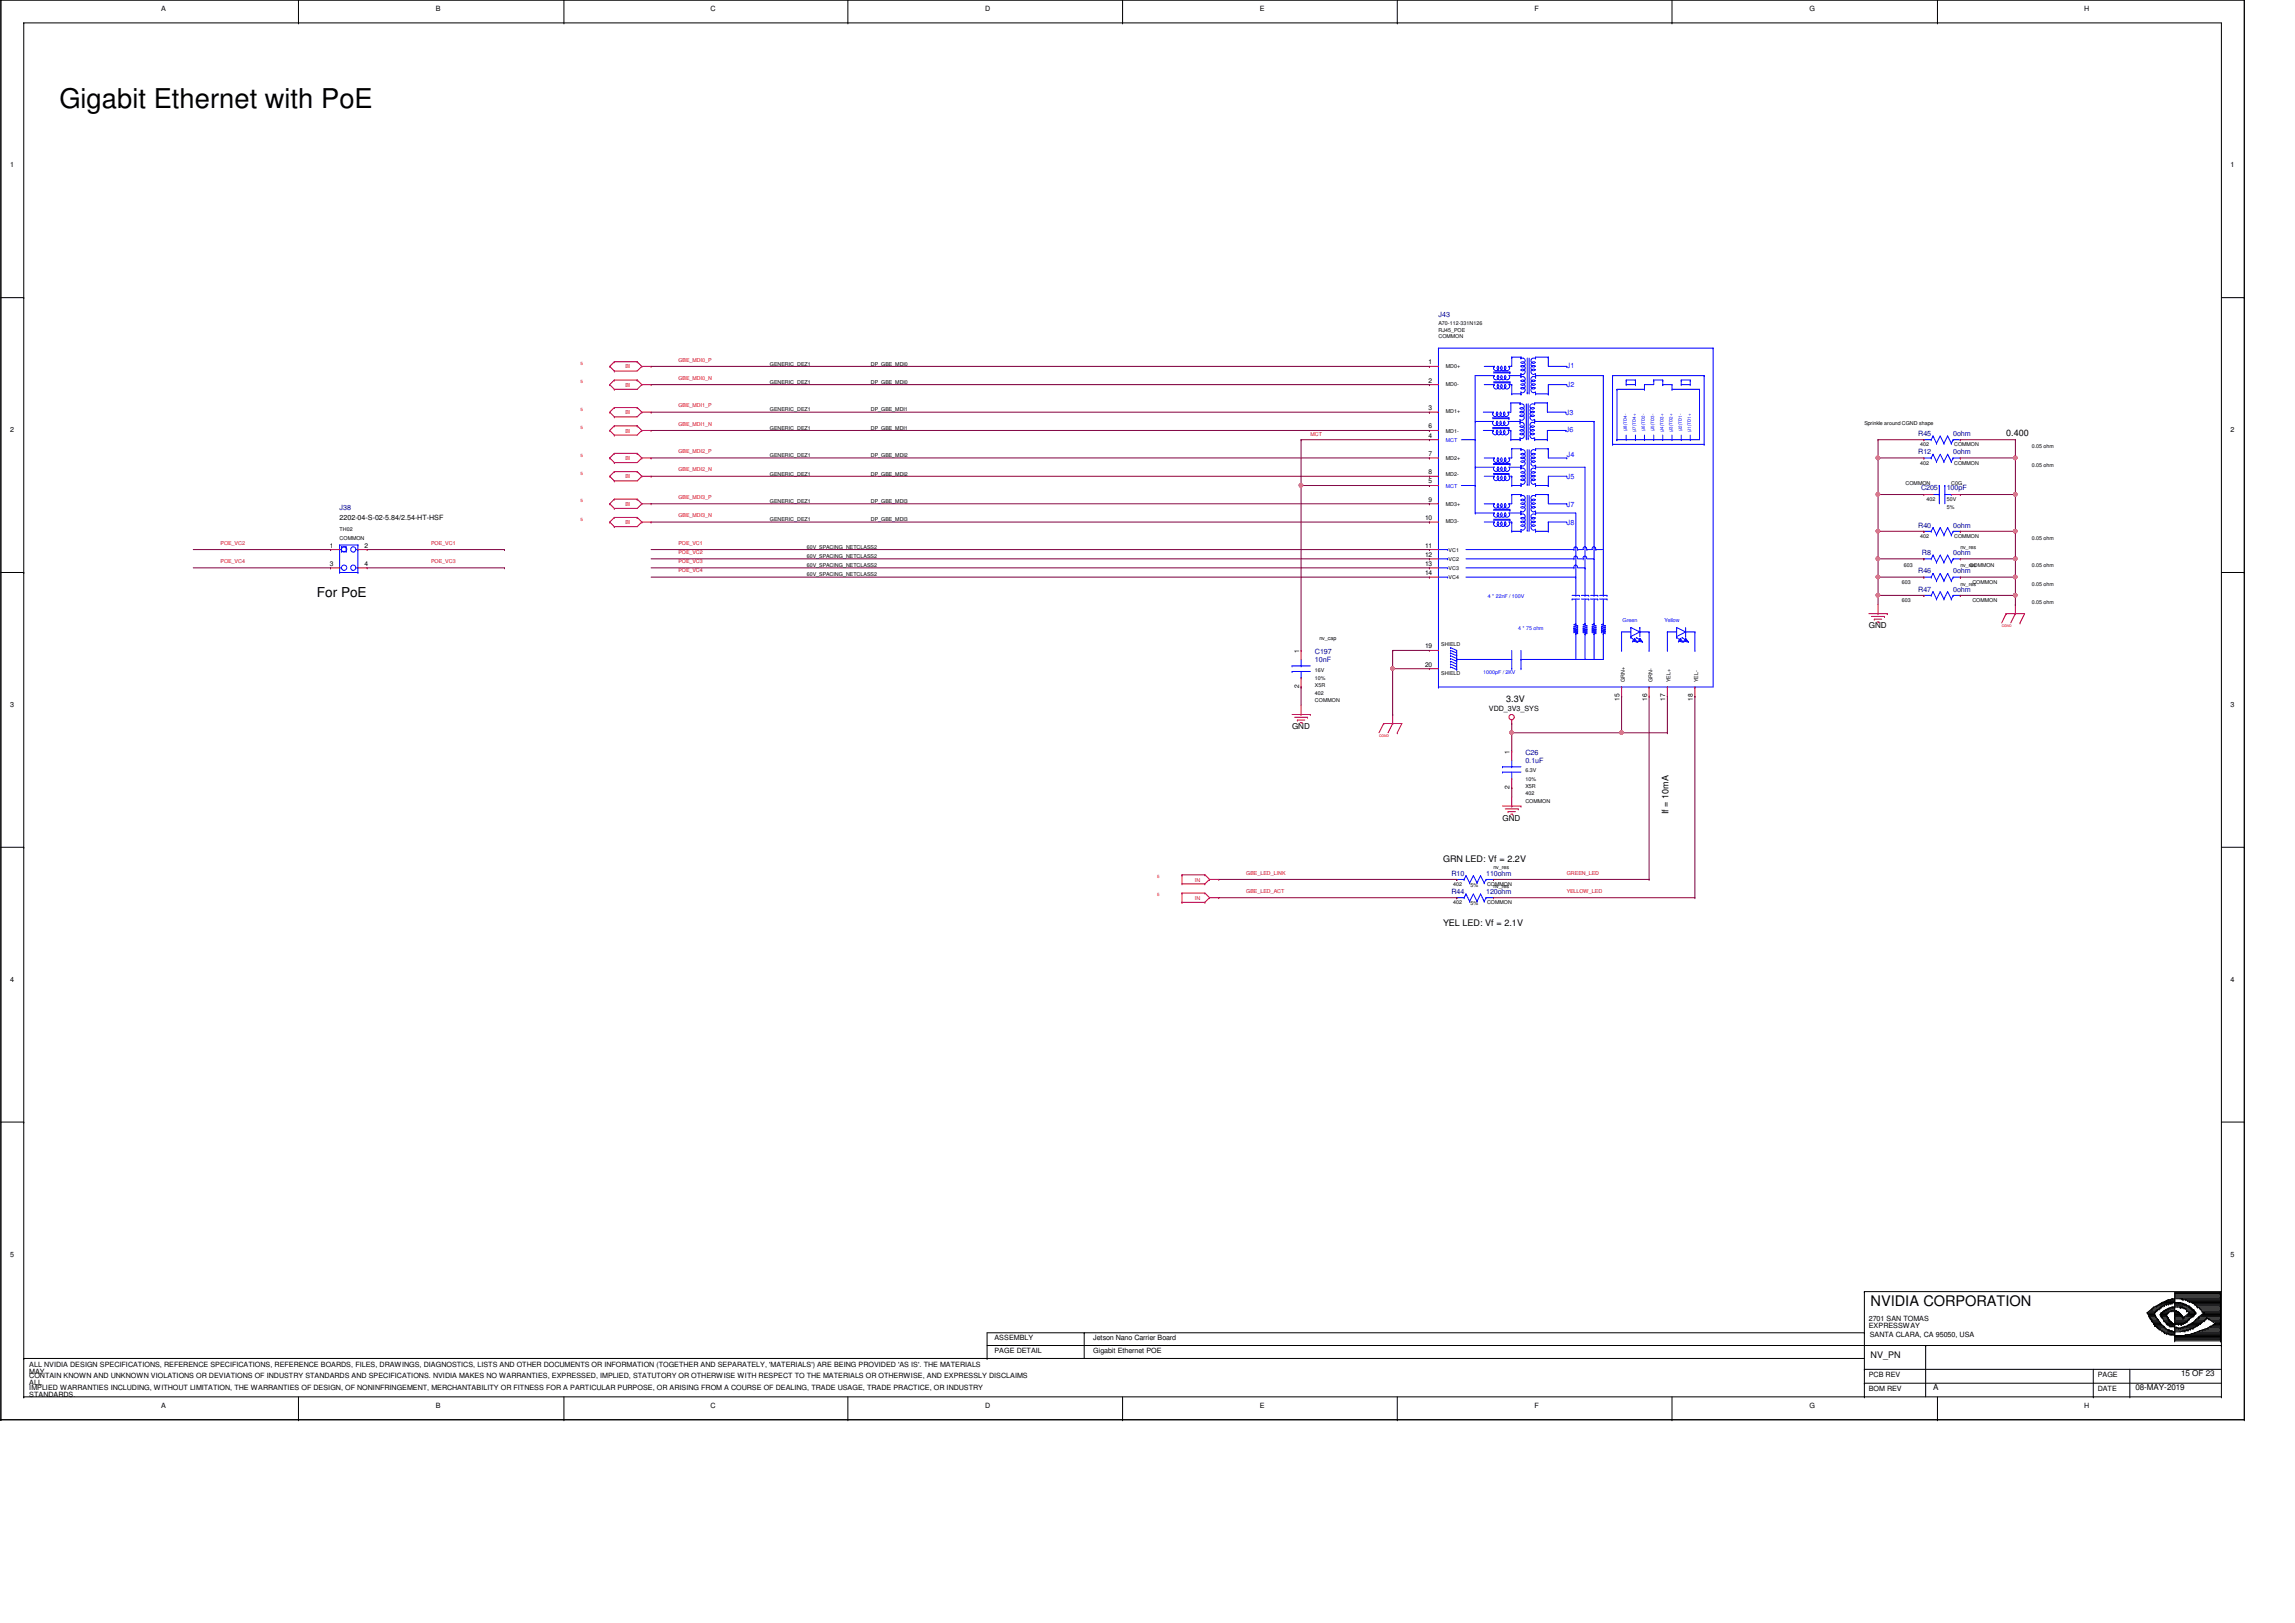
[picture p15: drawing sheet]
<svg xmlns="http://www.w3.org/2000/svg" width="420mm" height="297mm" viewBox="0 0 420 297" stroke-linecap="round" stroke-linejoin="round" font-family="sans-serif">
<defs><g id="words">
<text font-size="5" x="10.9" y="19.7">Gigabit Ethernet with PoE</text>
<text font-size="2.7" x="342.5" y="239">NVIDIA CORPORATION</text>
<text font-size="2.5" x="58" y="109.2">For PoE</text>
<g font-size="1.7">
<text x="367.3" y="79.8">0.400</text>
<text x="275.7" y="128.4">3.3V</text>
<text x="305.5" y="149" transform="rotate(-90 305.5 149)">If = 10mA</text>
<text x="264.2" y="157.7">GRN LED: Vf = 2.2V</text>
<text x="264.2" y="169.5">YEL LED: Vf = 2.1V</text>
<text x="342.5" y="248.6">NV_PN</text>
</g>
<g font-size="1.5">
<text x="342.1" y="115">GND</text>
<text x="236.5" y="133.4">GND</text>
<text x="275.1" y="150.2">GND</text>
<text x="399.3" y="251.8">15 OF 23</text>
<text x="353.9" y="254.3">A</text>
<text x="390.9" y="254.3">08-MAY-2019</text>
</g>
<g font-size="1.3">
<text x="29.5" y="2">A</text>
<text x="79.8" y="2">B</text>
<text x="130.1" y="2">C</text>
<text x="180.4" y="2">D</text>
<text x="230.7" y="2">E</text>
<text x="281" y="2">F</text>
<text x="331.2" y="2">G</text>
<text x="381.5" y="2">H</text>
<text x="1.9" y="30.5">1</text>
<text x="408.4" y="30.5">1</text>
<text x="1.9" y="79.1">2</text>
<text x="408.4" y="79.1">2</text>
<text x="62.2" y="95.1">2202-04-S-02-5.84/2.54-HT-HSF</text>
<text x="1.9" y="129.4">3</text>
<text x="272.6" y="130.1">VDD_3V3_SYS</text>
<text x="408.4" y="129.4">3</text>
<text x="1.9" y="179.7">4</text>
<text x="408.4" y="179.7">4</text>
<text x="1.9" y="230">5</text>
<text x="408.4" y="230">5</text>
<text x="182.1" y="245.3">ASSEMBLY</text>
<text x="200.1" y="245.3">Jetson Nano Carrier Board</text>
<text x="342.1" y="241.8">2701 SAN TOMAS</text>
<text x="342.1" y="243.1">EXPRESSWAY</text>
<text x="342.3" y="244.8">SANTA CLARA, CA 95050, USA</text>
<text x="5.4" y="250.1">ALL NVIDIA DESIGN SPECIFICATIONS, REFERENCE SPECIFICATIONS, REFERENCE BOARDS, FILES, DRAWINGS, DIAGNOSTICS, LISTS AND OTHER DOCUMENTS OR INFORMATION (TOGETHER AND SEPARATELY, 'MATERIALS') ARE BEING PROVIDED 'AS IS'. THE MATERIALS</text>
<text x="5.4" y="251.5">MAY</text>
<text x="182.1" y="247.6">PAGE DETAIL</text>
<text x="200.1" y="247.6">Gigabit Ethernet POE</text>
<text x="342.1" y="252">PCB REV</text>
<text x="384" y="252">PAGE</text>
<text x="5.4" y="252.1">CONTAIN KNOWN AND UNKNOWN VIOLATIONS OR DEVIATIONS OF INDUSTRY STANDARDS AND SPECIFICATIONS. NVIDIA MAKES NO WARRANTIES, EXPRESSED, IMPLIED, STATUTORY OR OTHERWISE WITH RESPECT TO THE MATERIALS OR OTHERWISE, AND EXPRESSLY DISCLAIMS</text>
<text x="5.4" y="253.5">ALL</text>
<text x="5.4" y="254.3">IMPLIED WARRANTIES INCLUDING, WITHOUT LIMITATION, THE WARRANTIES OF DESIGN, OF NONINFRINGEMENT, MERCHANTABILITY OR FITNESS FOR A PARTICULAR PURPOSE, OR ARISING FROM A COURSE OF DEALING, TRADE USAGE, TRADE PRACTICE, OR INDUSTRY</text>
<text x="5.4" y="255.7">STANDARDS.</text>
<text x="29.5" y="257.7">A</text>
<text x="79.8" y="257.7">B</text>
<text x="130.1" y="257.7">C</text>
<text x="180.4" y="257.7">D</text>
<text x="230.7" y="257.7">E</text>
<text x="281" y="257.7">F</text>
<text x="331.2" y="257.7">G</text>
<text x="342.1" y="254.5">BOM REV</text>
<text x="381.5" y="257.7">H</text>
<text x="384" y="254.5">DATE</text>
</g>
<g font-size="1.3" fill="#000080">
<text x="263.3" y="58">J43</text>
<text x="351.2" y="79.8">R45</text>
<text x="351.2" y="83.1">R12</text>
<text x="357.6" y="79.8">0ohm</text>
<text x="357.6" y="83.1">0ohm</text>
<text x="351.7" y="89.7">C205</text>
<text x="356.4" y="89.7">100pF</text>
<text x="62.2" y="93.4">J38</text>
<text x="351.2" y="96.6">R40</text>
<text x="351.9" y="101.6">R8</text>
<text x="357.6" y="101.6">0ohm</text>
<text x="357.6" y="96.6">0ohm</text>
<text x="351.2" y="104.9">R46</text>
<text x="357.6" y="104.9">0ohm</text>
<text x="351.2" y="108.3">R47</text>
<text x="357.6" y="108.3">0ohm</text>
<text x="240.7" y="119.7">C197</text>
<text x="240.7" y="121.2">10nF</text>
<text x="279.3" y="138.1">C26</text>
<text x="279.3" y="139.7">0.1uF</text>
<text x="265.7" y="160.3">R10</text>
<text x="272.1" y="160.3">110ohm</text>
<text x="265.7" y="163.6">R44</text>
<text x="272.1" y="163.6">120ohm</text>
</g>
<g font-size="1.3" fill="#00f">
<text x="286.8" y="70.7">J2</text>
<text x="286.8" y="67.4">J1</text>
<text x="286.7" y="75.9">J3</text>
<text x="286.7" y="79.1">J6</text>
<text x="286.8" y="83.7">J4</text>
<text x="286.8" y="87.7">J5</text>
<text x="286.8" y="92.7">J7</text>
<text x="286.8" y="96.1">J8</text>
</g>
<g font-size="1.2">
<text x="261.5" y="66.7">1</text>
<text x="261.5" y="70">2</text>
<text x="261.5" y="75.1">3</text>
<text x="261.5" y="80.1">4</text>
<text x="261.5" y="78.4">6</text>
<text x="261.5" y="83.4">7</text>
<text x="261.5" y="88.5">5</text>
<text x="261.5" y="86.8">8</text>
<text x="260.9" y="95.2">10</text>
<text x="261.5" y="91.8">9</text>
<text x="60.4" y="100.2">1</text>
<text x="66.7" y="100.2">2</text>
<text x="260.9" y="100.2">11</text>
<text x="260.9" y="101.9">12</text>
<text x="60.4" y="103.5">3</text>
<text x="66.7" y="103.5">4</text>
<text x="260.9" y="103.5">13</text>
<text x="260.9" y="105.2">14</text>
<text x="237.8" y="119.5" transform="rotate(-90 237.8 119.5)">1</text>
<text x="260.9" y="118.7">19</text>
<text x="237.8" y="125.9" transform="rotate(-90 237.8 125.9)">2</text>
<text x="260.9" y="122">20</text>
<text x="296.5" y="128.3" transform="rotate(-90 296.5 128.3)">15</text>
<text x="301.5" y="128.3" transform="rotate(-90 301.5 128.3)">16</text>
<text x="304.9" y="128.3" transform="rotate(-90 304.9 128.3)">17</text>
<text x="309.9" y="128.3" transform="rotate(-90 309.9 128.3)">18</text>
<text x="276.4" y="138" transform="rotate(-90 276.4 138)">1</text>
<text x="276.4" y="144.4" transform="rotate(-90 276.4 144.4)">2</text>
</g>
<g font-size="1">
<text x="263.3" y="59.6">A70-112-331N126</text>
<text x="263.3" y="61.9">COMMON</text>
<text x="263.3" y="60.7">RJ45_POE</text>
<text x="141" y="70.3">GENERIC_DEZ1</text>
<text x="141" y="66.9">GENERIC_DEZ1</text>
<text x="159.4" y="70.3">DP_GBE_MDI0</text>
<text x="159.4" y="66.9">DP_GBE_MDI0</text>
<text x="264.7" y="67.4">MD0+</text>
<text x="264.7" y="70.6">MD0-</text>
<text x="141" y="75.3">GENERIC_DEZ1</text>
<text x="159.4" y="75.3">DP_GBE_MDI1</text>
<text x="264.7" y="75.6">MD1+</text>
<text x="341.3" y="77.9">Sprinkle around CGND shape</text>
<text x="141" y="78.7">GENERIC_DEZ1</text>
<text x="141" y="83.7">GENERIC_DEZ1</text>
<text x="159.4" y="78.7">DP_GBE_MDI1</text>
<text x="159.4" y="83.7">DP_GBE_MDI2</text>
<text x="264.7" y="79.2">MD1-</text>
<text x="351.5" y="81.7">402</text>
<text x="357.7" y="81.7">COMMON</text>
<text x="372" y="82">0.05 ohm</text>
<text x="141" y="87">GENERIC_DEZ1</text>
<text x="159.4" y="87">DP_GBE_MDI2</text>
<text x="264.7" y="84.2">MD2+</text>
<text x="264.7" y="87.2">MD2-</text>
<text x="348.9" y="88.7">COMMON</text>
<text x="351.5" y="85">402</text>
<text x="357.2" y="88.7">C0G</text>
<text x="357.7" y="85">COMMON</text>
<text x="372" y="85.4">0.05 ohm</text>
<text x="141" y="95.4">GENERIC_DEZ1</text>
<text x="141" y="92.1">GENERIC_DEZ1</text>
<text x="159.4" y="92.1">DP_GBE_MDI3</text>
<text x="159.4" y="95.4">DP_GBE_MDI3</text>
<text x="264.7" y="92.6">MD3+</text>
<text x="264.7" y="95.8">MD3-</text>
<text x="352.7" y="91.7">402</text>
<text x="356.4" y="91.7">50V</text>
<text x="356.4" y="93.1">5%</text>
<text x="62.2" y="98.8">COMMON</text>
<text x="62.2" y="97.1">TH02</text>
<text x="147.7" y="100.5">60V_SPACING_NETCLASS2</text>
<text x="265.2" y="101">VC1</text>
<text x="351.5" y="98.5">402</text>
<text x="357.7" y="98.5">COMMON</text>
<text x="358.9" y="100.5">nv_res</text>
<text x="372" y="98.8">0.05 ohm</text>
<text x="147.7" y="102.2">60V_SPACING_NETCLASS2</text>
<text x="147.7" y="103.8">60V_SPACING_NETCLASS2</text>
<text x="147.7" y="105.5">60V_SPACING_NETCLASS2</text>
<text x="265.2" y="102.7">VC2</text>
<text x="265.2" y="104.3">VC3</text>
<text x="265.2" y="106">VC4</text>
<text x="348.2" y="106.8">603</text>
<text x="348.5" y="103.8">603</text>
<text x="358.9" y="107.2">nv_res</text>
<text x="358.9" y="103.8">nv_res</text>
<text x="360.6" y="103.8">COMMON</text>
<text x="361.1" y="106.8">COMMON</text>
<text x="372" y="107.2">0.05 ohm</text>
<text x="372" y="103.8">0.05 ohm</text>
<text x="348.2" y="110.2">603</text>
<text x="361.1" y="110.2">COMMON</text>
<text x="372" y="110.5">0.05 ohm</text>
<text x="241.5" y="117.2">nv_cap</text>
<text x="263.9" y="118.2">SHIELD</text>
<text x="240.7" y="124.5">10%</text>
<text x="240.7" y="125.8">X5R</text>
<text x="240.7" y="122.9">16V</text>
<text x="263.9" y="123.6">SHIELD</text>
<text x="297.5" y="124.9" transform="rotate(-90 297.5 124.9)">GRN+</text>
<text x="302.5" y="124.9" transform="rotate(-90 302.5 124.9)">GRN-</text>
<text x="305.8" y="124.9" transform="rotate(-90 305.8 124.9)">YEL+</text>
<text x="310.9" y="124.9" transform="rotate(-90 310.9 124.9)">YEL-</text>
<text x="240.7" y="128.5">COMMON</text>
<text x="240.7" y="127.1">402</text>
<text x="279.3" y="142.9">10%</text>
<text x="279.3" y="141.4">6.3V</text>
<text x="279.3" y="146.9">COMMON</text>
<text x="279.3" y="144.2">X5R</text>
<text x="279.3" y="145.5">402</text>
<text x="273.4" y="159.1">nv_res</text>
<text x="266.1" y="165.5">402</text>
<text x="266.1" y="162.2">402</text>
<text x="269.2" y="162.3">5%</text>
<text x="269.2" y="165.7">5%</text>
<text x="272.2" y="165.5">COMMON</text>
<text x="272.2" y="162.2">COMMON</text>
<text x="273.4" y="162.5">nv_res</text>
</g>
<g font-size="1" fill="#f00">
<text x="114.5" y="70.8">BI</text>
<text x="114.5" y="67.4">BI</text>
<text x="124.2" y="69.5">GBE_MDI0_N</text>
<text x="124.2" y="66.2">GBE_MDI0_P</text>
<text x="114.5" y="75.8">BI</text>
<text x="124.2" y="77.9">GBE_MDI1_N</text>
<text x="124.2" y="74.5">GBE_MDI1_P</text>
<text x="114.5" y="79.2">BI</text>
<text x="124.2" y="82.9">GBE_MDI2_P</text>
<text x="239.9" y="79.8">MCT</text>
<text x="114.5" y="87.5">BI</text>
<text x="114.5" y="84.2">BI</text>
<text x="124.2" y="86.3">GBE_MDI2_N</text>
<text x="114.5" y="95.9">BI</text>
<text x="114.5" y="92.6">BI</text>
<text x="124.2" y="94.7">GBE_MDI3_N</text>
<text x="124.2" y="91.3">GBE_MDI3_P</text>
<text x="40.4" y="99.7">POE_VC2</text>
<text x="78.9" y="99.7">POE_VC1</text>
<text x="124.2" y="99.7">POE_VC1</text>
<text x="124.2" y="101.4">POE_VC2</text>
<text x="40.4" y="103">POE_VC4</text>
<text x="78.9" y="103">POE_VC3</text>
<text x="124.2" y="103">POE_VC3</text>
<text x="124.2" y="104.7">POE_VC4</text>
<text x="218.8" y="161.3">IN</text>
<text x="228.2" y="160.1">GBE_LED_LINK</text>
<text x="286.8" y="160.1">GREEN_LED</text>
<text x="218.8" y="164.7">IN</text>
<text x="228.2" y="163.4">GBE_LED_ACT</text>
<text x="286.8" y="163.4">YELLOW_LED</text>
</g>
<g font-size="1" fill="#00f">
<text x="264.7" y="80.9">MCT</text>
<text x="264.7" y="89.2">MCT</text>
<text x="272.4" y="109.5">4 * 22nF / 100V</text>
<text x="297" y="113.9">Green</text>
<text x="304.7" y="113.9">Yellow</text>
<text x="277.9" y="115.2">4 * 75 ohm</text>
<text x="271.6" y="123.4">1000pF / 2KV</text>
</g>
<g font-size=".8" fill="#f00">
<text x="106.3" y="70.1">5</text>
<text x="106.3" y="66.8">5</text>
<text x="106.3" y="75.2">5</text>
<text x="106.3" y="83.6">5</text>
<text x="106.3" y="78.5">5</text>
<text x="106.3" y="86.9">5</text>
<text x="106.3" y="95.3">5</text>
<text x="106.3" y="91.9">5</text>
<text x="211.9" y="160.7">5</text>
<text x="211.9" y="164">5</text>
</g>
<g font-size=".8" fill="#00f">
<text x="297.8" y="79" transform="rotate(-90 297.8 79)">(J8)TD4-</text>
<text x="299.5" y="79.1" transform="rotate(-90 299.5 79.1)">(J7)TD4+</text>
<text x="301.1" y="79" transform="rotate(-90 301.1 79)">(J6)TD2-</text>
<text x="302.8" y="79" transform="rotate(-90 302.8 79)">(J5)TD3-</text>
<text x="304.5" y="79.1" transform="rotate(-90 304.5 79.1)">(J4)TD3+</text>
<text x="306.2" y="79.1" transform="rotate(-90 306.2 79.1)">(J3)TD2+</text>
<text x="307.9" y="79" transform="rotate(-90 307.9 79)">(J2)TD1-</text>
<text x="309.5" y="79.1" transform="rotate(-90 309.5 79.1)">(J1)TD1+</text>
</g>
<g font-size=".6" fill="#f00">
<text x="366.5" y="114.8">CGND</text>
<text x="252.5" y="134.9">CGND</text>
</g>
</g></defs>
<g fill="none" stroke="#000" stroke-width=".18">
<path d="M.2 0h.1M.2 0h410.7v259.8M.2 0v259.8M4.3 4.2h.1M4.3 4.2h402.4v251.5M4.3 4.2v251.5M54.6 4.2h.1M54.6 0v4.2M103.2 4.2h.1M103.2 0v4.2M155.2 4.2h.1M155.2 0v4.2"/>
<path d="M205.5 4.2h.1M205.5 0v4.2M255.8 4.2h.1M255.8 0v4.2M306.1 4.2h.1M306.1 0v4.2M354.7 4.2h.1M354.7 0v4.2M.2 54.5h4.1M4.3 54.5h.1M406.7 54.5h4.2M410.9 54.5h.1"/>
<path d="M.2 104.8h4.1M4.3 104.8h.1M406.7 104.8h4.2M410.9 104.8h.1M.2 155.1h4.1M4.3 155.1h.1M406.7 155.1h4.2M410.9 155.1h.1M.2 205.4h4.1M4.3 205.4h.1M406.7 205.4h4.2M410.9 205.4h.1"/>
<path d="M341.3 236.4h.1M341.3 236.4h65.4M341.3 236.4v19.3M393.6 239.9h1.2M393.8 239.7h1.2M393.9 239.6h.1M393.9 239.6h1.2M393.9 239.6l-.8 .6M394.1 239.4h1.4M394.3 239.2h.1M394.3 239.2l-.4 .4M394.5 239.2h1.1"/>
<path d="M394.6 239.1h1.4M394.8 239.9h.1M394.8 239.1h.1M394.8 239.1l-.5 .1M395 239.7h.1M395 238.9h1.3M395 239.7l-.5 .5M395.1 239.6h.1M395.3 238.7h.1M395.3 239.6h.1M395.3 238.7h1.6M395.3 238.7l-.5 .4"/>
<path d="M395.3 239.6l-.3 .1M395.5 239.4h.1M395.5 238.5h2.1M395.6 238.5h.1M395.6 239.2h.1M395.6 238.5l-.3 .2M395.6 239.2l-.3 .4M395.8 238.4h.1M395.8 238.4l-.2 .1M396 239.1h.1M396 238.4h3.1M396.1 239.9h.1"/>
<path d="M396.1 239.9l-.3 .3M396.3 238.9h.1M396.3 239.9h.1M396.3 238.2h.1M396.3 239.9h2.2M396.3 238.2h1.8M396.3 238.2l-.5 .2M396.3 238.9l-.7 .3M396.4 239.7h.1M396.4 239.7l-.3 .2M396.6 238.7h.1M396.6 239.7h.1"/>
<path d="M396.6 238h.1M396.6 239.7h1.5M396.6 238h1.5M396.6 238.7l-.3 .2M396.8 239.6h.1M396.9 239.6h.1M396.9 237.9h.1M396.9 238.7h.1M396.9 239.6h1.2M396.9 237.9h1.2M396.9 237.9l-.6 .3M397.1 239.4h.1"/>
<path d="M397.1 239.4l-.7 .3M397.3 238.5h.1M397.3 239.4h.1M397.3 237.9h.1M397.3 239.4h.8M397.3 238.5l-.4 .2M397.6 239.2h.1M397.6 237.7h.1M397.6 239.9h.1M397.6 238.5h.1M397.6 239.2h3.2M397.6 237.7h8.9"/>
<path d="M397.6 239.2l-.5 .2M397.6 237.7l-.3 .2M397.6 239.9l-.7 .3M397.8 239.2h.1M397.8 237.7h.1M398 239.9h.1M398.1 237.9h.1M398.1 238h.1M398.1 238.2h.1M398.1 238.4h.1M398.1 239.2h.1M398.1 237.7h.1"/>
<path d="M398.1 237.4h8.4M398.1 236.7h8.4M398.1 237.5h8.4M398.1 237h8.4M398.1 236.9h8.4M398.1 237.2h8.4M398.1 239.1h2.5M398.1 238.7h2.1M398.1 238.5h1.6M398.1 238.9h2.2M398.1 238.4l-.5 .1M398.3 239.9h.1"/>
<path d="M398.5 239.9h.1M398.5 239.9l.1 .2M398.8 238.4h.1M399.1 239.2h.1M399.1 238.4h.1M399.1 238.4l.6 .1M399.5 239.2h.1M399.5 237.7h.1M399.5 239.2l.7 .4 .1 .3M399.5 237.7l.2 .2M399.7 238.5h.1M399.7 237.9h.1"/>
<path d="M399.7 237.9h6.8M399.7 238.5l.3 .2M399.8 239.4h.1M399.8 239.4h1.3M400 238.7h.1M400 239.6h1.3M400.2 237.9h.1M400.2 238.7h.1M400.2 237.9l.3 .1M400.2 238.7l.1 .2M400.3 238.9h.1M400.3 239.9h.1"/>
<path d="M400.3 239.7h1.3M400.3 239.9l.5 .3M400.3 238.9l.5 .2M400.5 238h.1M400.5 239.9h1.1M400.5 238h6M400.5 238l1.3 .7M400.6 239.1h.1M400.8 239.2h.1M400.8 238.2h.1M400.8 239.1h.1M400.8 238.2h5.7"/>
<path d="M400.8 239.1l.7 .6M401 239.2h.1M401.1 239.4h.1M401.1 238.4h5.4M401.3 239.6h.1M401.5 239.7h.1M401.5 238.5h5M401.6 239.9h.1M401.6 239.7h.1M401.6 239.9l.4 .3M401.6 239.7v.2M401.8 238.7h.1"/>
<path d="M401.8 238.7h4.7M401.8 238.7l.5 .5M402 238.9h4.5M402.2 239.1h.1M402.3 239.2h.1M402.3 239.1h4.2M402.3 239.2l.4 .2M402.5 239.2h4M402.7 239.4h.1M402.7 239.4h3.8M402.7 239.4l.5 .7M402.8 239.6h3.7"/>
<path d="M403 239.7h3.5M403.2 239.9h3.3M406.5 237.9h.1M406.5 237.7h.1M406.5 238.2h.1M406.5 238h.1M406.5 237.4h.1M406.5 236.7h.1M406.5 237.5h.1M406.5 237h.1M406.5 236.9h.1M406.5 237.2h.1"/>
<path d="M406.5 239.2h.1M406.5 239.1h.1M406.5 238.7h.1M406.5 238.5h.1M406.5 238.9h.1M406.5 238.4h.1M406.5 236.6h.1M406.5 239.7h.1M406.5 239.9h.1M406.5 239.6h.1M406.5 239.4h.1M406.5 236.6h-8.4v8.8"/>
<path d="M406.5 236.6v8.8M.2 259.8h.1M.2 259.8h410.7M4.3 255.7h.1M4.3 248.6h.1M4.3 255.7h402.4M4.3 248.6h337M54.6 259.8h.1M54.6 255.7v4.1M103.2 259.8h.1M103.2 255.7v4.1M155.2 259.8h.1"/>
<path d="M155.2 255.7v4.1M180.7 248.6h.1M180.7 246.3h226M198.5 243.9h.1M198.5 243.9v4.7M205.5 259.8h.1M205.5 255.7v4.1M255.8 259.8h.1M255.8 255.7v4.1M306.1 259.8h.1M306.1 255.7v4.1M341.3 253.2h.1"/>
<path d="M341.3 250.6h.1M341.3 243.9h.1M341.3 255.7h.1M341.3 243.9h-160.6v4.7M341.3 253.2h65.4M341.3 250.6h65.4M352.5 246.3h.1M352.5 246.3v9.4M354.7 259.8h.1M354.7 255.7v4.1M383.2 255.7h.1M383.2 250.6v5.1"/>
<path d="M389.9 255.7h.1M389.9 250.6v5.1M393.1 240.2h.1M393.1 240.2h1.4M393.1 240.2l.3 .7M393.3 240.6h1.2M393.3 240.4h1.2M393.4 240.9h.1M393.4 240.9h1.2M393.4 240.1h1.2M393.4 240.7h1.2M393.4 240.9l.4 .5"/>
<path d="M393.6 241.2h.1M393.6 241h.1M393.6 241h1.2M393.6 241.2h1.2M393.8 241.4h.1M393.8 241.4h1.2M393.8 241.4l.1 .3M393.9 241.6h.1M393.9 241.7h.1M393.9 241.7h1.2M393.9 241.6h1.2M393.9 241.7l.4 .5"/>
<path d="M394.1 241.9h.1M394.1 241.9h1.2M394.3 242.2h.1M394.3 242.1h.1M394.3 242.2h1.3M394.3 242.1h1.2M394.3 242.2l.2 .4M394.5 240.2h.1M394.5 240.4h.1M394.5 240.6h.1M394.5 242.4h.1M394.5 242.6h.1"/>
<path d="M394.5 242.4h1.3M394.5 242.6l.5 .3M394.5 240.2v.4M394.5 240.6l.1 .1M394.6 240.1h.1M394.6 240.7h.1M394.6 240.9h.1M394.6 242.6h.1M394.6 242.6h1.2M394.6 240.7v.2M394.6 240.9l.4 .5M394.8 242.7h.1"/>
<path d="M394.8 242.7h1.3M395 242.9h.1M395 241.4h.1M395 242.9h1.3M395 242.9l.3 .3M395 241.4l.1 .2M395.1 243.1h.1M395.1 241.6h.1M395.1 243.1h1.3M395.1 241.6l.4 .5M395.3 243.2h.1M395.3 243.2l.5 .4"/>
<path d="M395.5 243.2h.1M395.5 240.6h.1M395.5 242.1h.1M395.5 240.6h1.1M395.5 243.2h1.1M395.5 242.1l.1 .3 .5 .3M395.6 240.9h.1M395.6 240.7h.1M395.6 240.6h.1M395.6 240.4h.1M395.6 240.9h1.2M395.6 240.4h1.2"/>
<path d="M395.6 240.7h1M395.6 243.4h1.5M395.6 240.9l.2 .1M395.6 240.6v.3M395.6 240.4l-.1 .2M395.8 240.2h.1M395.8 241h.1M395.8 243.6h.1M395.8 243.6h1.8M395.8 241h1M395.8 241.2h1.1M395.8 241l.3 .7"/>
<path d="M395.8 243.6l.3 .2M396 240.1h.1M396 240.1h1.3M396 241.4h.9M396.1 241.7h.1M396.1 243.8h.1M396.1 242.7h.1M396.1 241.7h1.2M396.1 241.6h1M396.1 241.7l.5 .5M396.1 243.8l.2 .1M396.1 242.7l.5 .5"/>
<path d="M396.3 243.9h.1M396.3 241.9h1.2M396.3 243.9l.3 .2M396.4 242.1h1.2M396.4 243.9h1.7M396.6 240.7h.1M396.6 242.2h.1M396.6 240.6h.1M396.6 244.1h.1M396.6 242.2h1.4M396.6 244.1h1.5M396.6 242.2l.2 .2"/>
<path d="M396.6 240.6l.2 .4M396.6 243.2l.3 .2M396.8 240.9h.1M396.8 242.4h.1M396.8 240.4h.1M396.8 242.4h2.5M396.8 242.4l.5 .3M396.8 241l.1 .2M396.9 241.4h.1M396.9 241.2h.1M396.9 240.2h.1M396.9 244.1h.1"/>
<path d="M396.9 243.4h.1M396.9 240.2h-1.3v.2M396.9 240.2l-.3 .4M396.9 241.2l.2 .4M396.9 244.1l.4 .2M397.1 243.4h.1M397.1 241.6h.1M397.1 242.6h.1M397.1 241.7h.1M397.1 242.6h1M397.1 241.6v.1M397.1 241.7l.4 .2"/>
<path d="M397.1 243.4l.2 .2M397.3 241.7h.1M397.3 242.7h.1M397.3 244.3h.1M397.3 243.6h.1M397.3 242.7h.8M397.3 244.3h.8M397.5 243.6h.1M397.5 241.9h.1M397.5 241.9l.3 .3M397.6 242.7h.1M397.6 242.1h.1"/>
<path d="M397.6 244.3h.1M397.6 243.6h.1M397.6 242.7l.5 .2M397.6 244.3l.5 .1M397.6 243.6l.4 .2M397.8 242.2h.1M397.8 242.2l.3 .2M398 242.2h.1M398 243.8h.1M398.1 240.6h.1M398.1 240.2h.1M398.1 240.1h.1"/>
<path d="M398.1 243.8h.1M398.1 243.9h.1M398.1 244.1h.1M398.1 244.3h.1M398.1 242.7h.1M398.1 241h.1M398.1 242.4h.1M398.1 242.9h.1M398.1 244.4h.1M398.1 241.2h.1M398.1 245.4h.1M398.1 242.9h.4"/>
<path d="M398.1 242.2h1.6M398.1 240.9h1.4M398.1 240.6h1.2M398.1 240.1h.7M398.1 241.7h2.4M398.1 240.4h1M398.1 240.2h.9M398.1 241.6h2.5M398.1 241.9h2.2M398.1 242.1h1.9M398.1 240.7h1.4M398.1 241.4h2.7"/>
<path d="M398.1 243.6h1.9M398.1 243.2h2.9M398.1 243.1h3.2M398.1 244.6h8.4M398.1 245.2h8.4M398.1 245.1h8.4M398.1 244.9h8.4M398.1 244.8h8.4M398.1 243.4h2.5M398.1 241h1.6M398.1 241.2h3M398.1 245.4h8.4"/>
<path d="M398.1 244.4h8.4M398.5 242.9h.1M398.5 242.9l.3 .2M398.6 240.1h.1M398.6 244.4h.1M398.8 243.1h.1M398.8 240.1h.1M398.8 242.4h.1M398.8 240.1l.5 .5M399 240.2h.1M399.1 240.4h.1M399.1 243.1h.1"/>
<path d="M399.3 240.7h.1M399.3 240.6h.1M399.3 242.4h.1M399.3 240.6v.1M399.5 240.9h.1M399.5 242.9h.1M399.5 242.2h.1M399.5 244.4h.1M399.5 240.7h.1M399.5 242.9h2.1M399.5 242.9l-.4 .2M399.5 242.2l-.2 .2"/>
<path d="M399.5 240.7l.2 .3M399.7 242.2h.1M399.7 241h.1M399.7 242.9h.1M399.7 241.2h.1M399.7 243.6h.1M399.7 243.6l-.6 .2h-3M399.7 241v.2M399.8 241h.1M399.8 244.4h.1M399.8 241h1.5M400 242.1h.1"/>
<path d="M400 243.6h.1M400 242.7h.1M400 242.7h2M400 242.7l-.3 .2M400 242.1l-.3 .1M400.2 244.3h.1M400.2 240.9h1.3M400.2 244.3h6.3M400.2 241.9l-.2 .2M400.2 244.3l-.4 .1M400.3 241.9h.1M400.3 242.7h.1"/>
<path d="M400.3 243.4h.1M400.3 240.7h1.3M400.3 243.4l-.3 .2M400.5 241.7h.1M400.5 243.4h.1M400.5 242.6h.1M400.5 240.6h1.1M400.5 242.6l-.2 .1M400.5 241.7l-.2 .2M400.6 241.6h.1M400.6 243.4h.1M400.6 240.1h1.2"/>
<path d="M400.6 240.4h1.4M400.8 241.4h.1M400.8 242.4h.1M400.8 240.2h.1M400.8 244.3h.1M400.8 240.2h1.2M400.8 242.4h1.7M400.8 240.2l-1.1 1M400.8 241.4l-.3 .3M401 243.2h.1M401 243.2l-.4 .2M401.1 242.2h1.7"/>
<path d="M401.1 244.1h5.4M401.3 243.1h.1M401.3 242.1h1.7M401.5 240.9h.1M401.5 242.1h.1M401.5 243.1h.1M401.5 242.1l-1 .5M401.5 240.9l-.7 .5M401.5 243.1l-.5 .1M401.6 242.9h.1M401.6 240.6h.1M401.6 240.7h.1"/>
<path d="M401.6 241.9h1.6M401.6 240.6l-.1 .3M401.8 240.1h.1M401.8 240.4h.1M401.8 243.9h.1M401.8 241.7h1.7M401.8 243.9h4.7M401.8 240.4l-.2 .2M401.8 243.9l-1 .4M402 242.7h.1M402 240.2h.1M402 241.6h.1"/>
<path d="M402 240.4h.1M402 241.6h1.7M402 240.2v.2M402.2 242.6h.1M402.2 241.4h1.6M402.2 242.6l-.7 .5M402.3 242.6h.1M402.3 243.8h4.2M402.5 242.4h.1M402.5 241.2h.1M402.5 241h.1M402.5 241.2h4"/>
<path d="M402.5 241l-1 1.1M402.7 241h.1M402.7 243.6h.1M402.7 241h3.8M402.7 243.6l-.9 .3M402.8 242.2h.1M402.8 240.9h3.7M402.8 242.2l-.3 .4h-2M402.8 243.6h3.7M403 242.1h.1M403 240.7h3.5M403.2 241.9h.1"/>
<path d="M403.2 243.4h.1M403.2 240.1h.1M403.2 240.6h3.3M403.2 240.1l.3 .1M403.3 240.1h3.2M403.3 240.4h3.2M403.3 243.4h3.2M403.5 241.7h.1M403.5 240.2h.1M403.5 240.2h3M403.5 241.7l-.7 .5M403.5 240.2l-1 .8"/>
<path d="M403.7 241.6h.1M403.7 243.2h.1M403.8 241.4h.1M403.8 243.2h2.7M404 241.2h.1M404 241.2l.4 .2M404 241.2l-.5 .5M404.2 243.1h.1M404.2 243.1h2.3M404.2 243.1l-1.5 .5M404.4 241.4h.1M404.4 241.4h2.1"/>
<path d="M404.4 241.4l1.1 .8M404.5 242.9h2M404.5 241.6h2M404.7 242.7h.1M404.7 242.7h1.8M404.7 242.7l-.5 .4M404.8 242.7h.1M404.8 241.7h1.7M405 242.6h1.5M405.2 241.9h1.3M405.2 242.4h1.3M405.5 242.2h.1"/>
<path d="M405.5 242.2h1M405.5 242.1h1M405.5 242.2l-.7 .5M406.5 241.6h.1M406.5 242.4h.1M406.5 241.9h.1M406.5 242.1h.1M406.5 242.6h.1M406.5 241.7h.1M406.5 241.4h.1M406.5 240.1h.1M406.5 243.6h.1"/>
<path d="M406.5 243.2h.1M406.5 242.9h.1M406.5 243.1h.1M406.5 244.1h.1M406.5 243.9h.1M406.5 243.8h.1M406.5 244.3h.1M406.5 244.6h.1M406.5 245.2h.1M406.5 245.1h.1M406.5 244.9h.1M406.5 244.8h.1"/>
<path d="M406.5 245.4h.1M406.5 242.2h.1M406.5 242.7h.1M406.5 240.7h.1M406.5 240.4h.1M406.5 240.9h.1M406.5 240.6h.1M406.5 243.4h.1M406.7 246.3h.1M406.7 255.7h.1M410.9 259.8h.1"/>
</g>
<g fill="none" stroke="#f00" stroke-width=".18">
<path d="M111.6 78.8h.1M111.6 75.4h.1M111.6 70.4h.1M111.6 67.1h.1M111.6 78.8l.9 .8M111.6 75.4l.9 .9M111.6 70.4l.9 .8M111.6 67.1l.9 .8M112.5 77.9h.1M112.5 79.6h.1M112.5 74.6h.1M112.5 76.3h.1"/>
<path d="M112.5 69.6h.1M112.5 71.2h.1M112.5 66.2h.1M112.5 67.9h.1M112.5 77.9h4.2M112.5 77.9l-.9 .9M112.5 74.6h4.2M112.5 74.6l-.9 .8M112.5 69.6h4.2M112.5 69.6l-.9 .8M112.5 66.2h4.2M112.5 66.2l-.9 .9"/>
<path d="M116.7 77.9h.1M116.7 74.6h.1M116.7 69.6h.1M116.7 66.2h.1M116.7 77.9l.8 .9M116.7 74.6l.8 .8M116.7 69.6l.8 .8M116.7 66.2l.8 .9M117.5 78.8h.1M117.5 75.4h.1M117.5 70.4h.1M117.5 67.1h.1"/>
<path d="M117.5 78.8h1.7M117.5 78.8l-.8 .8h-4.2M117.5 75.4h1.7M117.5 75.4l-.8 .9h-4.2M117.5 70.4h1.7M117.5 70.4l-.8 .8h-4.2M117.5 67.1h1.7M117.5 67.1l-.8 .8h-4.2M119.2 78.8h.1M119.2 75.4h.1M119.2 70.4h.1M119.2 67.1h.1"/>
<path d="M261.7 67.1h.1M261.7 70.4h.1M261.7 75.4h.1M261.7 78.8h.1M261.7 78.8h1.6M261.7 75.4h1.6M261.7 70.4h1.6M261.7 67.1h1.6M111.6 95.5h.1M111.6 92.2h.1M111.6 87.2h.1M111.6 83.8h.1"/>
<path d="M111.6 95.5l.9 .9M111.6 92.2l.9 .8M111.6 87.2l.9 .8M111.6 83.8l.9 .9M112.5 94.7h.1M112.5 96.4h.1M112.5 91.4h.1M112.5 93h.1M112.5 86.3h.1M112.5 88h.1M112.5 83h.1M112.5 84.7h.1"/>
<path d="M112.5 94.7h4.2M112.5 94.7l-.9 .8M112.5 91.4h4.2M112.5 91.4l-.9 .8M112.5 86.3h4.2M112.5 86.3l-.9 .9M112.5 83h4.2M112.5 83l-.9 .8M116.7 94.7h.1M116.7 91.4h.1M116.7 86.3h.1M116.7 83h.1"/>
<path d="M116.7 94.7l.8 .8M116.7 91.4l.8 .8M116.7 86.3l.8 .9M116.7 83l.8 .8M117.5 95.5h.1M117.5 92.2h.1M117.5 87.2h.1M117.5 83.8h.1M117.5 95.5h1.7M117.5 95.5l-.8 .9h-4.2M117.5 92.2h1.7M117.5 92.2l-.8 .8h-4.2"/>
<path d="M117.5 87.2h1.7M117.5 87.2l-.8 .8h-4.2M117.5 83.8h1.7M117.5 83.8l-.8 .9h-4.2M119.2 95.5h.1M119.2 92.2h.1M119.2 87.2h.1M119.2 83.8h.1M261.7 80.5h.1M261.7 88.9h.1M261.7 83.8h.1M261.7 87.2h.1"/>
<path d="M261.7 92.2h.1M261.7 95.5h.1M261.7 95.5h1.6M261.7 92.2h1.6M261.7 87.2h1.6M261.7 83.8h1.6M261.7 80.5h1.6M261.7 88.9h1.6M352.2 80.5h.1M352.2 97.2h.1M352.2 90.5h.1M352.2 83.8h.1"/>
<path d="M352.2 90.5h1.7M357.2 90.5h1.7M358.9 80.5h.1M358.9 97.2h.1M358.9 90.5h.1M358.9 83.8h.1M60.5 100.6h.1M60.5 103.9h.1M60.5 100.6h1.7M60.5 103.9h1.7M65.5 100.6h1.7M65.5 103.9h1.7"/>
<path d="M67.2 100.6h.1M67.2 103.9h.1M238.2 119h.1M238.2 119v1.7M261.7 100.6h.1M261.7 102.3h.1M261.7 103.9h.1M261.7 105.6h.1M261.7 119h.1M261.7 100.6h1.6M261.7 102.3h1.6M261.7 103.9h1.6"/>
<path d="M261.7 105.6h1.6M261.7 119h1.6M342.1 112.3h3.4M342.6 112.8h2.4M343.1 113.3h.1M343.1 113.3h1.4M343.7 113.8h.3M343.8 112.3h.1M343.8 110.7v1.6M344 113.8h.1M345 112.8h.1M345.5 112.3h.1"/>
<path d="M352.2 109h.1M352.2 105.6h.1M352.2 102.3h.1M358.9 109h.1M358.9 105.6h.1M358.9 102.3h.1M367.3 112.3h.1M367.3 112.3h3.4l-.9 1.7M367.3 112.3l-.8 1.7M369 112.3h.1M369 110.7v1.6M369 112.3l-.9 1.7"/>
<path d="M369.8 114h.1M236.5 130.8h3.4M237 131.3h2.4M237.5 131.8h.1M237.5 131.8h1.4M238 132.2h.4M238.2 130.8h.1M238.2 125.7h.1M238.2 124v1.7M238.2 129.1v1.7M238.4 132.2h.1M239.4 131.3h.1"/>
<path d="M239.9 130.8h.1M253.3 132.4h.1M253.3 132.4l-.8 1.7M253.3 132.4h3.4l-.9 1.7M255 132.4h.1M255 130.8v1.6M255 132.4l-.9 1.7M255.8 134.1h.1M261.7 122.4h.1M261.7 122.4h1.6M276.8 132.4h.1M276.8 137.5h.1"/>
<path d="M276.8 131.8v.6M276.8 137.5v1.6M296.9 127.4h.1M296.9 125.7v1.7M301.9 127.4h.1M301.9 125.7v1.7M305.3 127.4h.1M305.3 125.7v1.7M310.3 127.4h.1M310.3 125.7v1.7M275.1 147.5h3.4M275.6 148h2.3"/>
<path d="M276.1 148.5h.1M276.1 148.5h1.3M276.6 149h.3M276.8 147.5h.1M276.8 144.2h.1M276.8 142.5v1.7M276.8 145.8v1.7M276.9 149h.1M277.9 148h.1M278.5 147.5h.1M216.4 163.4h.1M216.4 165.1h.1"/>
<path d="M216.4 160.1h.1M216.4 161.8h.1M216.4 165.1h4.2M216.4 163.4h4.2M216.4 160.1v1.7M216.4 163.4v1.7M216.4 161.8h4.2M216.4 160.1h4.2M220.6 163.4h.1M220.6 165.1h.1M220.6 160.1h.1M220.6 161.8h.1"/>
<path d="M220.6 163.4l.8 .9M220.6 160.1l.8 .9M221.4 164.3h.1M221.4 161h.1M221.4 164.3h1.7M221.4 164.3l-.8 .8M221.4 161h1.7M221.4 161l-.8 .8M223.1 164.3h.1M223.1 161h.1M266.7 164.3h.1M266.7 161h.1"/>
<path d="M273.4 164.3h.1M273.4 161h.1"/>
<circle cx="276.7" cy="131.2" r=".49"/>
</g>
<g fill="none" stroke="#00f" stroke-width=".18">
<path d="M263.3 67.1h.1M263.3 70.4h.1M263.3 78.8h.1M263.3 75.4h.1M263.3 63.7h.1M263.3 63.7h50.3M263.3 63.7v62M270.1 77.1h.1M270.1 77.1h3.3M271.6 78.8h1.8M271.6 75.4h1.8M271.7 70.4h1.9"/>
<path d="M271.7 67.1h1.9M273.3 76.6h3M273.3 78.4h3M273.3 76.5h3M273.3 78.3h3M273.4 78.7a.5 .5 0 0 0 0 .7 .5 .5 0 0 0 .7 0 .5 .5 0 0 0 0-.7M273.4 75.4a.5 .5 0 0 0 0 .7 .5 .5 0 0 0 .7 0 .5 .5 0 0 0 0-.7M273.4 77.1a.48 .48 0 0 0 0 .7 .48 .48 0 0 0 .7 0 .48 .48 0 0 0 0-.7M273.4 78.8h.1M273.4 75.4h.1M273.4 69.9h3M273.4 68.1h3"/>
<path d="M273.4 68.2h3M273.4 70.1h3M273.5 70.4a.5 .5 0 0 0 .1 .7 .5 .5 0 0 0 .7 0 .5 .5 0 0 0 0-.7M273.5 67a.5 .5 0 0 0 .1 .7 .5 .5 0 0 0 .7 0 .5 .5 0 0 0 0-.7M273.5 68.7a.48 .48 0 0 0 .1 .7 .48 .48 0 0 0 .6 0 .48 .48 0 0 0 .1-.7M273.6 68.7h.1M273.6 67.1h.1M273.6 70.4h.1M273.6 68.7h-3.5v25.2M274.1 78.7a.49 .49 0 0 0-.1 .7 .49 .49 0 0 0 .7 0 .49 .49 0 0 0 0-.7M274.1 77.1a.47 .47 0 0 0 0 .7 .47 .47 0 0 0 .6 0 .47 .47 0 0 0 0-.7M274.1 75.4a.49 .49 0 0 0-.1 .7 .49 .49 0 0 0 .7 0 .49 .49 0 0 0 0-.7"/>
<path d="M274.2 70.4a.49 .49 0 0 0 0 .7 .49 .49 0 0 0 .7 0 .49 .49 0 0 0 0-.7M274.2 68.7a.47 .47 0 0 0 0 .7 .47 .47 0 0 0 .7 0 .47 .47 0 0 0 0-.7M274.2 67a.49 .49 0 0 0 0 .7 .49 .49 0 0 0 .7 0 .49 .49 0 0 0 0-.7M274.7 78.7a.5 .5 0 0 0 0 .7 .5 .5 0 0 0 .7 0 .5 .5 0 0 0 0-.7M274.7 77.1a.48 .48 0 0 0 0 .7 .48 .48 0 0 0 .7 0 .48 .48 0 0 0 0-.7M274.7 75.4a.5 .5 0 0 0 0 .7 .5 .5 0 0 0 .7 0 .5 .5 0 0 0 0-.7M274.9 70.4a.5 .5 0 0 0 0 .7 .5 .5 0 0 0 .7 0 .5 .5 0 0 0 0-.7M274.9 68.7a.48 .48 0 0 0 0 .7 .48 .48 0 0 0 .7 0 .48 .48 0 0 0 0-.7M274.9 67a.5 .5 0 0 0 0 .7 .5 .5 0 0 0 .7 0 .5 .5 0 0 0 0-.7M275.4 78.7a.5 .5 0 0 0 0 .7 .5 .5 0 0 0 .7 0 .5 .5 0 0 0 0-.7M275.4 77.1a.48 .48 0 0 0 0 .7 .48 .48 0 0 0 .7 0 .48 .48 0 0 0 0-.7M275.4 75.4a.5 .5 0 0 0 0 .7 .5 .5 0 0 0 .7 0 .5 .5 0 0 0 0-.7"/>
<path d="M275.5 70.4a.5 .5 0 0 0 0 .7 .5 .5 0 0 0 .7 0 .5 .5 0 0 0 .1-.7M275.5 68.7a.48 .48 0 0 0 .1 .7 .48 .48 0 0 0 .6 0 .48 .48 0 0 0 .1-.7M275.5 67a.5 .5 0 0 0 0 .7 .5 .5 0 0 0 .7 0 .5 .5 0 0 0 .1-.7M276.1 75.4h.1M276.1 77.1h2.2M276.1 78.8h.5M276.3 76.6h.1M276.3 78.4h.1M276.3 76.5h.1M276.3 78.3h.1M276.3 67.1h.1M276.3 68.7h2.2"/>
<path d="M276.3 70.4h.5M276.4 69.9h.1M276.4 68.1h.1M276.4 68.2h.1M276.4 70.1h.1M276.6 78.8h.1M276.6 73.7h.1M276.6 73.7v1.7h-.5M276.6 78.8v1.7M276.6 73.7h1.7M276.8 72.1h.1M276.8 70.4h.1"/>
<path d="M276.8 65.4h.1M276.8 65.4v1.7h-.5M276.8 70.4v1.7M276.8 72.1h1.7M276.8 65.4h1.7M278.2 79.4a.48 .48 0 0 1 .7 0 .48 .48 0 0 1 0 .7 .48 .48 0 0 1-.7 0M278.2 78.7a.48 .48 0 0 1 .7 .1 .48 .48 0 0 1 0 .6 .48 .48 0 0 1-.7 .1M278.2 77.4a.47 .47 0 0 1 .7 0 .47 .47 0 0 1 0 .7 .47 .47 0 0 1-.7 0M278.2 78.1a.48 .48 0 0 1 .7 0 .48 .48 0 0 1 0 .7 .48 .48 0 0 1-.7 0M278.2 76.1a.48 .48 0 0 1 .7 0 .48 .48 0 0 1 0 .7 .48 .48 0 0 1-.7 0M278.2 75.4a.48 .48 0 0 1 .7 0 .48 .48 0 0 1 0 .7 .48 .48 0 0 1-.7 0M278.2 74a.47 .47 0 0 1 .7 0 .47 .47 0 0 1 0 .7 .47 .47 0 0 1-.7 0 .48 .48 0 0 1 .7 0 .48 .48 0 0 1 0 .7 .48 .48 0 0 1-.7 0"/>
<path d="M278.3 73.7h.1M278.3 77.1h.1M278.3 77.5h.1M278.3 73.7v.4M278.3 76.8v.7M278.4 71a.48 .48 0 0 1 .7 .1 .48 .48 0 0 1 0 .6 .48 .48 0 0 1-.7 .1M278.4 70.4a.48 .48 0 0 1 .7 0 .48 .48 0 0 1 0 .7 .48 .48 0 0 1-.7 0M278.4 69a.47 .47 0 0 1 .7 .1 .47 .47 0 0 1 0 .6 .47 .47 0 0 1-.7 0M278.4 69.7a.48 .48 0 0 1 .7 0 .48 .48 0 0 1 0 .7 .48 .48 0 0 1-.7 0M278.4 66.3a.48 .48 0 0 1 .7 .1 .48 .48 0 0 1 0 .6 .48 .48 0 0 1-.7 .1M278.4 67.7a.48 .48 0 0 1 .7 0 .48 .48 0 0 1 0 .7 .48 .48 0 0 1-.7 0M278.4 67a.48 .48 0 0 1 .7 0 .48 .48 0 0 1 0 .7 .48 .48 0 0 1-.7 0"/>
<path d="M278.4 65.7a.48 .48 0 0 1 .7 0 .48 .48 0 0 1 0 .7 .48 .48 0 0 1-.7 0M278.5 72.1h.1M278.5 65.4h.1M278.5 68.7h.1M278.5 68.4h.1M278.5 65.4v.3M278.5 68.4v.7M278.5 71.8v.3M279.4 73.9v6.4M279.6 71.9h.1M279.6 65.5v6.4M279.8 73.9v6.4"/>
<path d="M279.9 71.9h.1M279.9 65.5v6.4M281 73.7h.1M281 76.8h.1M281 79.4a.48 .48 0 0 0-.7 0 .48 .48 0 0 0-.1 .7 .48 .48 0 0 0 .7 0M281 78.7a.48 .48 0 0 0-.7 0 .48 .48 0 0 0-.1 .7 .48 .48 0 0 0 .7 0M281 77.4a.48 .48 0 0 0-.7 0 .48 .48 0 0 0-.1 .6 .48 .48 0 0 0 .7 .1M281 78.1a.48 .48 0 0 0-.7-.1 .48 .48 0 0 0-.1 .7 .48 .48 0 0 0 .7 0M281 75.4a.48 .48 0 0 0-.7 0 .48 .48 0 0 0-.1 .6 .48 .48 0 0 0 .7 .1M281 76.1a.48 .48 0 0 0-.7-.1 .48 .48 0 0 0-.1 .7 .48 .48 0 0 0 .7 .1M281 74.7a.48 .48 0 0 0-.7 0 .48 .48 0 0 0-.1 .7 .48 .48 0 0 0 .7 0M281 74a.48 .48 0 0 0-.7 0 .48 .48 0 0 0-.1 .7 .48 .48 0 0 0 .7 0"/>
<path d="M281 77.1h10.8M281 73.7h2.3M281 73.7v.4M281 76.8v.7M281.1 72.1h.1M281.1 65.4h.1M281.1 69.1h.1M281.1 71a.48 .48 0 0 0-.7 0 .48 .48 0 0 0 0 .7 .48 .48 0 0 0 .7 0M281.1 70.4a.48 .48 0 0 0-.7-.1 .48 .48 0 0 0 0 .7 .48 .48 0 0 0 .7 0M281.1 69.7a.48 .48 0 0 0-.7-.1 .48 .48 0 0 0 0 .7 .48 .48 0 0 0 .7 .1M281.1 69a.48 .48 0 0 0-.7 0 .48 .48 0 0 0 0 .7 .48 .48 0 0 0 .7 0M281.1 67.7a.48 .48 0 0 0-.7-.1 .48 .48 0 0 0 0 .7 .48 .48 0 0 0 .7 .1"/>
<path d="M281.1 66.3a.48 .48 0 0 0-.7 0 .48 .48 0 0 0 0 .7 .48 .48 0 0 0 .7 0M281.1 67a.48 .48 0 0 0-.7 0 .48 .48 0 0 0 0 .7 .48 .48 0 0 0 .7 0M281.1 65.7a.48 .48 0 0 0-.7-.1 .48 .48 0 0 0 0 .7 .48 .48 0 0 0 .7 0M281.1 68.7h12.4M281.1 65.4v.3M281.1 68.4v.7M281.1 71.8v.3M281.1 72.1h2.4M281.1 65.4h2.4M283.3 73.7h.1M283.3 73.7v1.7h3.4M283.5 72.1h.1"/>
<path d="M283.5 65.4h.1M283.5 65.4v1.7h3.3M286.7 75.4h.1M286.7 78.8h.1M286.7 78.8h-3.4v1.7M286.8 70.4h.1M286.8 67.1h.1M286.8 70.4h-3.3v1.7M291.8 77.1h.1M291.8 77.1v31.9M293.5 68.7h.1M293.5 68.7v40.3"/>
<path d="M296 71.2h.1M296 71.2v9.3M296 71.2h5.1M297.7 70.4h.1M297.7 69.6h.1M297.7 70.4h1.7M297.7 69.6h1.7M297.7 69.6v.8M297.7 79.6v.9M299.4 70.4h.1M299.4 69.6h.1M299.4 69.6v.8"/>
<path d="M299.4 79.6v.9M301.1 71.2h.1M301.1 70.4h.1M301.1 70.4v.8M301.1 79.6v.9M302.8 69.6h.1M302.8 69.6v.8h-1.7M302.8 79.6v.9M302.8 69.6h1.6M304.4 70.4h.1M304.4 69.6h.1M304.4 70.4h1.7"/>
<path d="M304.4 69.6v.8M304.4 79.6v.9M306.1 71.2h.1M306.1 70.4h.1M306.1 71.2h5M306.1 70.4v.8M306.1 79.6v.9M307.8 70.4h.1M307.8 69.6h.1M307.8 70.4h1.6M307.8 69.6h1.6M307.8 69.6v.8"/>
<path d="M307.8 79.6v.9M309.4 70.4h.1M309.4 69.6h.1M309.4 69.6v.8M309.4 79.6v.9M311.1 71.2h.1M311.1 71.2v9.3h-15.1M312 68.7h.1M312 68.7h-16.8v12.6M312 68.7v12.6M313.6 63.7h.1M313.6 63.7v62h-50.3"/>
<path d="M353.9 79.8h.1M353.9 79.8l-.3 .7M353.9 79.8l.6 1.4M356.6 79.8h.1M356.6 79.8l.6 1.4M356.6 79.8l-.7 1.4M62.2 99.7h.1M62.2 99.7h3.3M62.2 99.7v5.1M65.5 99.7h.1M65.5 99.7v5.1M263.3 95.5h.1"/>
<path d="M263.3 92.2h.1M263.3 80.5h.1M263.3 83.8h.1M263.3 88.9h.1M263.3 87.2h.1M267.5 80.5h2.6M267.5 88.9h2.6M270.1 80.5h.1M270.1 88.9h.1M270.1 85.5h.1M270.1 93.9h.1M270.1 93.9h3.5"/>
<path d="M270.1 85.5h3.5M271.7 83.8h1.9M271.7 87.2h1.9M271.7 95.5h1.9M271.7 92.2h1.9M273.4 95h3M273.4 95.2h3M273.4 93.2h3M273.4 93.4h3M273.4 84.8h3M273.4 85h3M273.4 86.7h2.9"/>
<path d="M273.4 86.8h2.9M273.5 95.5a.5 .5 0 0 0 .1 .7 .5 .5 0 0 0 .7 0 .5 .5 0 0 0 0-.7M273.5 93.9a.48 .48 0 0 0 .1 .6 .48 .48 0 0 0 .6 0 .48 .48 0 0 0 .1-.6M273.5 92.2a.5 .5 0 0 0 .1 .7 .5 .5 0 0 0 .7 0 .5 .5 0 0 0 0-.7M273.5 85.5a.48 .48 0 0 0 .1 .6 .48 .48 0 0 0 .6 0 .48 .48 0 0 0 .1-.6M273.5 87.1a.5 .5 0 0 0 .1 .7 .5 .5 0 0 0 .7 0 .5 .5 0 0 0 0-.7M273.5 83.8a.5 .5 0 0 0 .1 .7 .5 .5 0 0 0 .7 0 .5 .5 0 0 0 0-.7M273.6 93.9h.1M273.6 92.2h.1M273.6 95.5h.1M273.6 87.2h.1M273.6 83.8h.1"/>
<path d="M274.2 93.9a.47 .47 0 0 0 0 .6 .47 .47 0 0 0 .7 0 .47 .47 0 0 0 0-.6M274.2 95.5a.49 .49 0 0 0 0 .7 .49 .49 0 0 0 .7 0 .49 .49 0 0 0 0-.7M274.2 92.2a.49 .49 0 0 0 0 .7 .49 .49 0 0 0 .7 0 .49 .49 0 0 0 0-.7M274.2 85.5a.47 .47 0 0 0 0 .6 .47 .47 0 0 0 .7 0 .47 .47 0 0 0 0-.6M274.2 87.1a.49 .49 0 0 0 0 .7 .49 .49 0 0 0 .7 0 .49 .49 0 0 0 0-.7M274.2 83.8a.49 .49 0 0 0 0 .7 .49 .49 0 0 0 .7 0 .49 .49 0 0 0 0-.7M274.9 93.9a.48 .48 0 0 0 0 .6 .48 .48 0 0 0 .7 0 .48 .48 0 0 0 0-.6M274.9 95.5a.5 .5 0 0 0 0 .7 .5 .5 0 0 0 .7 0 .5 .5 0 0 0 0-.7M274.9 92.2a.5 .5 0 0 0 0 .7 .5 .5 0 0 0 .7 0 .5 .5 0 0 0 0-.7M274.9 85.5a.48 .48 0 0 0 0 .6 .48 .48 0 0 0 .7 0 .48 .48 0 0 0 0-.6M274.9 87.1a.5 .5 0 0 0 0 .7 .5 .5 0 0 0 .7 0 .5 .5 0 0 0 0-.7M274.9 83.8a.5 .5 0 0 0 0 .7 .5 .5 0 0 0 .7 0 .5 .5 0 0 0 0-.7"/>
<path d="M275.5 93.9a.48 .48 0 0 0 .1 .6 .48 .48 0 0 0 .6 0 .48 .48 0 0 0 .1-.6M275.5 95.5a.5 .5 0 0 0 0 .7 .5 .5 0 0 0 .7 0 .5 .5 0 0 0 .1-.7M275.5 92.2a.5 .5 0 0 0 0 .7 .5 .5 0 0 0 .7 0 .5 .5 0 0 0 .1-.7M275.5 87.1a.5 .5 0 0 0 0 .7 .5 .5 0 0 0 .7 0 .5 .5 0 0 0 .1-.7l.5 .1M275.5 85.5a.48 .48 0 0 0 .1 .6 .48 .48 0 0 0 .6 0 .48 .48 0 0 0 .1-.6M275.5 83.8a.5 .5 0 0 0 0 .7 .5 .5 0 0 0 .7 0 .5 .5 0 0 0 .1-.7M276.3 83.8h.1M276.3 86.7h.1M276.3 86.8h.1M276.3 92.2h.1M276.3 93.9h2.2M276.3 95.5h.5"/>
<path d="M276.3 85.5h2.2M276.4 95h.1M276.4 95.2h.1M276.4 93.2h.1M276.4 93.4h.1M276.4 84.8h.1M276.4 85h.1M276.6 80.5h.1M276.6 80.5h1.7M276.8 82.1h.1M276.8 95.5h.1M276.8 97.2h.1"/>
<path d="M276.8 87.2h.1M276.8 88.9h.1M276.8 90.5h.1M276.8 82.1h1.7M276.8 82.1v1.7h-.5M276.8 87.2v1.7M276.8 90.5v1.7h-.5M276.8 95.5v1.7M276.8 88.9h1.7M276.8 97.2h1.7M276.8 90.5h1.7M278.3 80.5h.1"/>
<path d="M278.3 80.1v.4M278.4 87.8a.48 .48 0 0 1 .7 0 .48 .48 0 0 1 0 .7 .48 .48 0 0 1-.7 0M278.4 96.2a.48 .48 0 0 1 .7 0 .48 .48 0 0 1 0 .7 .48 .48 0 0 1-.7 0M278.4 94.2a.47 .47 0 0 1 .7 0 .47 .47 0 0 1 0 .7 .47 .47 0 0 1-.7 0M278.4 94.8a.48 .48 0 0 1 .7 .1 .48 .48 0 0 1 0 .6 .48 .48 0 0 1-.7 0M278.4 95.5a.48 .48 0 0 1 .7 0 .48 .48 0 0 1 0 .7 .48 .48 0 0 1-.7 0M278.4 92.2a.48 .48 0 0 1 .7 0 .48 .48 0 0 1 0 .7 .48 .48 0 0 1-.7 0M278.4 92.8a.48 .48 0 0 1 .7 .1 .48 .48 0 0 1 0 .6 .48 .48 0 0 1-.7 .1M278.4 91.5a.48 .48 0 0 1 .7 0 .48 .48 0 0 1 0 .7 .48 .48 0 0 1-.7 0M278.4 90.8a.48 .48 0 0 1 .7 0 .48 .48 0 0 1 0 .7 .48 .48 0 0 1-.7 0M278.4 86.4a.47 .47 0 0 1 .7 0 .47 .47 0 0 1 0 .7 .47 .47 0 0 1-.7 0 .48 .48 0 0 1 .7 0 .48 .48 0 0 1 0 .7 .48 .48 0 0 1-.7 0M278.4 85.8a.47 .47 0 0 1 .7 0 .47 .47 0 0 1 0 .7 .47 .47 0 0 1-.7 0"/>
<path d="M278.4 82.4a.48 .48 0 0 1 .7 0 .48 .48 0 0 1 0 .7 .48 .48 0 0 1-.7 0M278.4 84.5a.48 .48 0 0 1 .7 0 .48 .48 0 0 1 0 .6 .48 .48 0 0 1-.7 .1M278.4 83.8a.48 .48 0 0 1 .7 0 .48 .48 0 0 1 0 .7 .48 .48 0 0 1-.7 0M278.4 83.1a.48 .48 0 0 1 .7 0 .48 .48 0 0 1 0 .7 .48 .48 0 0 1-.7 0M278.5 82.1h.1M278.5 97.2h.1M278.5 88.9h.1M278.5 85.5h.1M278.5 93.9h.1M278.5 85.2h.1M278.5 93.6h.1M278.5 90.5h.1"/>
<path d="M278.5 82.1v.4M278.5 85.2v.7M278.5 88.5v.4M278.5 90.5v.3M278.5 93.6v.6M278.5 96.9v.3M279.4 80.3h.1M279.6 88.7h.1M279.6 97.1h.1M279.6 82.3v6.4M279.6 90.7v6.4M279.8 80.3h.1"/>
<path d="M279.9 97.1h.1M279.9 88.7h.1M279.9 82.3v6.4M279.9 90.7v6.4M281 80.5h.1M281 80.5h2.3M281 80.1v.4M281.1 88.9h.1M281.1 97.2h.1M281.1 82.1h.1M281.1 93.9h.1M281.1 85.2h.1"/>
<path d="M281.1 93.6h.1M281.1 90.5h.1M281.1 85.5h.1M281.1 95.5a.48 .48 0 0 0-.7 0 .48 .48 0 0 0 0 .6 .48 .48 0 0 0 .7 .1M281.1 87.8a.48 .48 0 0 0-.7 0 .48 .48 0 0 0 0 .6 .48 .48 0 0 0 .7 .1M281.1 96.2a.48 .48 0 0 0-.7-.1 .48 .48 0 0 0 0 .7 .48 .48 0 0 0 .7 .1M281.1 94.8a.48 .48 0 0 0-.7 0 .48 .48 0 0 0 0 .7 .48 .48 0 0 0 .7 0M281.1 94.2a.48 .48 0 0 0-.7-.1 .48 .48 0 0 0 0 .7 .48 .48 0 0 0 .7 0M281.1 92.2a.48 .48 0 0 0-.7-.1 .48 .48 0 0 0 0 .7 .48 .48 0 0 0 .7 0M281.1 92.8a.48 .48 0 0 0-.7 0 .48 .48 0 0 0 0 .7 .48 .48 0 0 0 .7 0M281.1 90.8a.48 .48 0 0 0-.7 0 .48 .48 0 0 0 0 .6 .48 .48 0 0 0 .7 .1M281.1 91.5a.48 .48 0 0 0-.7-.1 .48 .48 0 0 0 0 .7 .48 .48 0 0 0 .7 .1"/>
<path d="M281.1 86.4a.48 .48 0 0 0-.7 0 .48 .48 0 0 0 0 .7 .48 .48 0 0 0 .7 0M281.1 83.8a.48 .48 0 0 0-.7-.1 .48 .48 0 0 0 0 .7 .48 .48 0 0 0 .7 .1M281.1 84.5a.48 .48 0 0 0-.7-.1 .48 .48 0 0 0 0 .7 .48 .48 0 0 0 .7 0M281.1 83.1a.48 .48 0 0 0-.7 0 .48 .48 0 0 0 0 .6 .48 .48 0 0 0 .7 .1M281.1 82.4a.48 .48 0 0 0-.7 0 .48 .48 0 0 0 0 .7 .48 .48 0 0 0 .7 0M281.1 85.8a.48 .48 0 0 0-.7-.1 .48 .48 0 0 0 0 .7 .48 .48 0 0 0 .7 0M281.1 87.1a.48 .48 0 0 0-.7 0 .48 .48 0 0 0 0 .7 .48 .48 0 0 0 .7 0M281.1 93.9h7.4v15.1M281.1 82.1h2.4M281.1 88.9h2.4M281.1 82.1v.4M281.1 85.2v.7"/>
<path d="M281.1 88.5v.4M281.1 90.5v.3M281.1 93.6v.6M281.1 96.9v.3M281.1 97.2h2.4M281.1 85.5h9.1v23.5M281.1 90.5h2.4M283.3 80.5h.1M283.5 88.9h.1M283.5 95.5h.1M283.5 97.2h.1M283.5 82.1h.1"/>
<path d="M283.5 90.5h.1M283.5 82.1v1.7h3.3M283.5 90.5v1.7h3.3M283.5 95.5v1.7M283.5 95.5h3.3M286.8 87.2h.1M286.8 95.5h.1M286.8 83.8h.1M286.8 92.2h.1M286.8 87.2h-3.3v1.7M295.2 81.3h.1M295.2 81.3h16.8"/>
<path d="M296 80.5h.1M297.7 80.5h.1M299.4 80.5h.1M301.1 80.5h.1M302.8 80.5h.1M304.4 80.5h.1M306.1 80.5h.1M307.8 80.5h.1M309.4 80.5h.1M312 81.3h.1M352.2 80.5h.1M352.2 97.2h.1"/>
<path d="M352.2 83.8h.1M352.2 80.5h1.4M352.2 83.8h1.4M352.2 97.2h1.4M353.6 80.5h.1M353.6 97.2h.1M353.6 83.8h.1M353.9 96.6h.1M353.9 83.1h.1M353.9 90.5h1.1M353.9 96.6l-.3 .6M353.9 96.6l.6 1.3"/>
<path d="M353.9 83.1l-.3 .7M353.9 83.1l.6 1.4M354.5 81.2h.1M354.5 97.9h.1M354.5 84.5h.1M354.5 81.2l.7-1.4 .7 1.4M354.5 97.9l.7-1.3 .7 1.3M354.5 84.5l.7-1.4 .7 1.4M355 90.5h.1M355 88.9h.1M355 88.9v3.3M355.9 81.2h.1"/>
<path d="M355.9 97.9h.1M355.9 84.5h.1M356.1 88.9h.1M356.1 90.5h1.1M356.1 88.9v3.3M356.6 96.6h.1M356.6 83.1h.1M356.6 96.6l.6 1.3M356.6 96.6l-.7 1.3M356.6 83.1l.6 1.4M356.6 83.1l-.7 1.4M357.2 81.2h.1"/>
<path d="M357.2 97.9h.1M357.2 90.5h.1M357.2 84.5h.1M357.6 80.5h.1M357.6 97.2h.1M357.6 83.8h.1M357.6 80.5h1.3M357.6 80.5l-.4 .7M357.6 83.8h1.3M357.6 97.2h1.3M357.6 97.2l-.4 .7M357.6 83.8l-.4 .7"/>
<path d="M358.9 80.5h.1M358.9 97.2h.1M358.9 83.8h.1M62.2 104.8h.1M62.2 100.6h.3M62.2 103.9h.3M62.2 104.8h3.3M62.5 103.9h.1M62.5 100.9h.1M62.5 100.6h.1M62.5 100.1h.1M62.5 100.1v.8"/>
<path d="M62.5 100.9h.9M62.5 100.1h.9M63.4 100.9h.1M63.4 100.1h.1M63.4 100.1v.8M65.2 100.6h.3M65.2 103.9h.3M65.5 104.8h.1M65.5 100.6h.1M65.5 103.9h.1M263.3 119h.1M263.3 100.6h1.7"/>
<path d="M263.3 105.6h1.7M263.3 102.3h1.7M263.3 103.9h1.7M265 102.3h.1M265 103.9h.1M265 105.6h.1M265 100.6h.1M265.5 118.5h.1M265.5 119h.1M265.5 119.5h.1M265.5 118.5l1.2 .5v3.6M265.5 119l1.2 .5"/>
<path d="M265.5 119.5l1.2 .5M268.4 100.6h19.8M268.4 105.6h20.1M268.4 102.3h19.8M268.4 103.9h19.8M276.8 119v3.4M278.5 119v3.4M287.8 109.6h.1M287.8 109.6h1.4M287.8 109h1.4M288.2 100.6h.1M288.2 114.7h.1"/>
<path d="M288.2 115h.1M288.2 115.3h.1M288.2 115.7h.1M288.2 102.3h.1M288.2 103.9h.1M288.2 114.7l.6 .2M288.2 115l.6 .2M288.2 115.3l.6 .2M288.2 115.7l.6 .1M288.2 102.2a.31 .31 0 0 1 .3-.4 .31 .31 0 0 1 .2 .4M288.2 103.9a.31 .31 0 0 1 .3-.5 .31 .31 0 0 1 .2 .5M288.2 100.5a.31 .31 0 0 1 .3-.4 .31 .31 0 0 1 .2 .4"/>
<path d="M288.5 105.6h.1M288.5 116h.1M288.5 114.2h.1M288.5 109h.1M288.5 114.2l-.3 .1 .6 .2M288.5 109.6v4.6M288.5 116v4.7M288.8 114.5h.1M288.8 114.9h.1M288.8 115.2h.1M288.8 115.5h.1M288.8 115.8h.1"/>
<path d="M288.8 100.6h.1M288.8 100.6h1M288.8 102.3h1M288.8 103.9h1.4M288.8 114.5l-.6 .2M288.8 114.9l-.6 .1M288.8 115.2l-.6 .1M288.8 115.5l-.6 .2M288.8 115.8l-.3 .2M289.2 109h.1M289.5 109.6h1.4M289.5 109h1.4"/>
<path d="M289.8 102.3h.1M289.8 115.7h.1M289.8 115.3h.1M289.8 115h.1M289.8 114.7h.1M289.8 115.7l.7 .1M289.8 115.3l.7 .2M289.8 115l.7 .2M289.8 114.7l.7 .2M289.9 102.2a.31 .31 0 0 1 .3-.4 .31 .31 0 0 1 .2 .4M289.9 100.5a.31 .31 0 0 1 .3-.4 .31 .31 0 0 1 .2 .4M290.2 103.9h.1"/>
<path d="M290.2 109h.1M290.2 116h.1M290.2 114.2h.1M290.2 109.6v4.6M290.2 116v4.7M290.2 114.2l-.4 .1 .7 .2M290.5 100.6h.1M290.5 115.8h.1M290.5 115.5h.1M290.5 115.2h.1M290.5 114.9h.1M290.5 114.5h.1"/>
<path d="M290.5 100.6h1M290.5 102.3h1.3M290.5 115.8l-.3 .2M290.5 115.5l-.7 .2M290.5 115.2l-.7 .1M290.5 114.9l-.7 .1M290.5 114.5l-.7 .2M290.9 109.6h.1M290.9 109h.1M291.2 109.6h1.3M291.2 109h1.3M291.5 115.7h.1"/>
<path d="M291.5 115.3h.1M291.5 115h.1M291.5 114.7h.1M291.5 115.7l.7 .1M291.5 115.3l.7 .2M291.5 115l.7 .2M291.5 114.7l.7 .2M291.5 100.5a.31 .31 0 0 1 .3-.4 .31 .31 0 0 1 .3 .4M291.8 102.3h.1M291.8 109h.1M291.8 116h.1M291.8 114.2h.1"/>
<path d="M291.8 109.6v4.6M291.8 116v4.7M291.8 114.2l-.3 .1 .7 .2M292.2 100.6h.1M292.2 115.8h.1M292.2 115.5h.1M292.2 115.2h.1M292.2 114.9h.1M292.2 114.5h.1M292.2 100.6h1.3M292.2 115.8l-.4 .2M292.2 115.5l-.7 .2"/>
<path d="M292.2 115.2l-.7 .1M292.2 114.9l-.7 .1M292.2 114.5l-.7 .2M292.5 109.6h.1M292.5 109h.1M292.9 109.6h1.3M292.9 109h1.3M293.2 115.7h.1M293.2 115.3h.1M293.2 115h.1M293.2 114.7h.1M293.2 115.7l.7 .1"/>
<path d="M293.2 115.3l.7 .2M293.2 115l.7 .2M293.2 114.7l.7 .2M293.5 109h.1M293.5 116h.1M293.5 114.2h.1M293.5 116v4.7h-15M293.5 109.6v4.6M293.5 114.2l-.3 .1 .7 .2M293.9 115.8h.1M293.9 115.5h.1M293.9 115.2h.1"/>
<path d="M293.9 114.9h.1M293.9 114.5h.1M293.9 115.8l-.4 .2M293.9 115.5l-.7 .2M293.9 115.2l-.7 .1M293.9 114.9l-.7 .1M293.9 114.5l-.7 .2M294.2 109.6h.1M294.2 109h.1M296.9 119h.1M296.9 115.7h.1M296.9 115.7v3.3"/>
<path d="M296.9 115.7h1.7M298.6 116.7h.1M298.6 114.9h.1M298.6 116.5h.1M298.6 116.7l1.2 .8M298.6 114.9v1.6M298.6 114.9l1.6 .8M298.9 117.3h.1M298.9 117.3l.9 .2M299.2 116.8h.1M299.2 117.2h.1M299.2 116.8l.6 .7"/>
<path d="M299.2 116.8v.4M299.2 117.2l-.3 .1M299.6 116.7h.1M299.6 116.7l1.1 .8M299.9 117.3h.1M299.9 117.3l.8 .2M300.2 114.9h.1M300.2 116.8h.1M300.2 117.2h.1M300.2 115.7h.1M300.2 115.7h1.7M300.2 114.9v1.6"/>
<path d="M300.2 116.8v.4M300.2 117.2l-.3 .1M300.2 116.8l.5 .7M300.2 115.7l-1.6 .8M301.9 119h.1M301.9 115.7h.1M301.9 115.7v3.3M305.3 119h.1M305.3 115.7h.1M305.3 115.7h1.6M305.3 115.7v3.3M306.9 116.7h.1"/>
<path d="M306.9 116.5h.1M306.9 116.7l1.2 .8M307.3 117.3h.1M307.3 117.3l.8 .2M307.6 117.2h.1M307.6 116.8h.1M307.6 117.2l-.3 .1M307.6 116.8v.4M307.6 116.8l.5 .7M308 116.7h.1M308 116.7l1.1 .8M308.3 117.3h.1"/>
<path d="M308.3 117.3l.8 .2M308.6 116.8h.1M308.6 117.2h.1M308.6 116.5h.1M308.6 115.7h.1M308.6 116.8l.5 .7M308.6 114.9v1.6M308.6 116.8v.4M308.6 117.2l-.3 .1M308.6 115.7h1.7M308.6 115.7l-1.7 .8M308.6 115.7l-1.7-.8v1.6"/>
<path d="M310.3 119h.1M310.3 115.7h.1M310.3 115.7v3.3M352.2 109h.1M352.2 105.6h.1M352.2 102.3h.1M352.2 105.6h1.4M352.2 102.3h1.4M352.2 109h1.4M353.6 109h.1M353.6 105.6h.1M353.6 102.3h.1"/>
<path d="M353.9 108.3h.1M353.9 104.9h.1M353.9 101.6h.1M353.9 108.3l-.3 .7M353.9 108.3l.6 1.3M353.9 104.9l-.3 .7M353.9 104.9l.6 1.4M353.9 101.6l-.3 .7M353.9 101.6l.6 1.3M354.5 109.6h.1M354.5 106.3h.1M354.5 102.9h.1"/>
<path d="M354.5 109.6l.7-1.3 .7 1.3M354.5 106.3l.7-1.4 .7 1.4M354.5 102.9l.7-1.3 .7 1.3M355.9 109.6h.1M355.9 106.3h.1M355.9 102.9h.1M356.6 108.3h.1M356.6 104.9h.1M356.6 101.6h.1M356.6 108.3l.6 1.3M356.6 108.3l-.7 1.3M356.6 104.9l.6 1.4"/>
<path d="M356.6 104.9l-.7 1.4M356.6 101.6l.6 1.3M356.6 101.6l-.7 1.3M357.2 109.6h.1M357.2 106.3h.1M357.2 102.9h.1M357.6 109h.1M357.6 105.6h.1M357.6 102.3h.1M357.6 105.6h1.3M357.6 102.3h1.3M357.6 109h1.3"/>
<path d="M357.6 109l-.4 .6M357.6 105.6l-.4 .7M357.6 102.3l-.4 .6M358.9 109h.1M358.9 105.6h.1M358.9 102.3h.1M236.5 121.9h.1M236.5 122.9h.1M236.5 121.9h3.4M236.5 122.9h3.4M238.2 124h.1M238.2 121.9h.1"/>
<path d="M238.2 120.7v1.2M238.2 122.9v1.1M263.3 122.4h.1M263.3 125.7h.1M265.5 122h.1M265.5 120h.1M265.5 121.5h.1M265.5 121h.1M265.5 120.5h.1M265.5 122l1.2 .6M265.5 120l1.2 .5M265.5 121.5l1.2 .5"/>
<path d="M265.5 121l1.2 .5M265.5 120.5l1.2 .5M266.7 120.7h.1M266.7 122.6h.1M266.7 120.7h10.1M276.8 122.4h.1M276.8 139.1v1.2M278.5 122.4h.1M278.5 120.7h.1M296.9 125.7h.1M301.9 125.7h.1M305.3 125.7h.1"/>
<path d="M310.3 125.7h.1M275.1 140.3h.1M275.1 141.3h.1M275.1 140.3h3.4M275.1 141.3h3.4M276.8 142.5h.1M276.8 140.3h.1M276.8 141.3v1.2M266.7 164.3h.1M266.7 161h.1M266.7 164.3h1.3M266.7 161h1.3"/>
<path d="M268 164.3h.1M268 161h.1M268.4 163.6h.1M268.4 160.3h.1M268.4 163.6l-.4 .7M268.4 163.6l.7 1.4M268.4 160.3l-.4 .7M268.4 160.3l.7 1.3M269.1 165h.1M269.1 161.6h.1M269.1 165l.6-1.4 .7 1.4M269.1 161.6l.6-1.3 .7 1.3"/>
<path d="M270.4 165h.1M270.4 161.6h.1M271 163.6h.1M271 160.3h.1M271 163.6l.7 1.4M271 163.6l-.6 1.4M271 160.3l.7 1.3M271 160.3l-.6 1.3M271.7 165h.1M271.7 161.6h.1M272.1 164.3h.1M272.1 161h.1"/>
<path d="M272.1 164.3h1.3M272.1 164.3l-.4 .7M272.1 161h1.3M272.1 161l-.4 .6M273.4 164.3h.1M273.4 161h.1"/>
<circle cx="63" cy="103.9" r=".49"/>
<circle cx="63" cy="100.6" r=".49"/>
<circle cx="64.7" cy="103.9" r=".48"/>
<circle cx="64.7" cy="100.6" r=".48"/>
</g>
<path d="M255 119h.1M255 119h6.7M255 119v3.4M255 122.4h.1" fill="none" stroke="#800040" stroke-width=".18"/>
<circle cx="254.9" cy="122.4" r=".32" fill="#f0f"/>
<circle cx="254.9" cy="122.4" r=".32" fill="none" stroke="#f0f" stroke-width=".18"/>
<path d="M255 130.8h.1M255 122.4v8.4" fill="none" stroke="#800040" stroke-width=".18"/>
<circle cx="254.9" cy="122.4" r=".32" fill="#f0f"/>
<circle cx="254.9" cy="122.4" r=".32" fill="none" stroke="#f0f" stroke-width=".18"/>
<path d="M255 122.4h.1M255 122.4h6.7" fill="none" stroke="#800040" stroke-width=".18"/>
<circle cx="254.9" cy="122.4" r=".32" fill="#f0f"/>
<circle cx="254.9" cy="122.4" r=".32" fill="none" stroke="#f0f" stroke-width=".18"/>
<path d="M358.9 109h10.1M369 109h.1" fill="none" stroke="#800040" stroke-width=".18"/>
<circle cx="368.9" cy="108.9" r=".32" fill="#f0f"/>
<circle cx="368.9" cy="108.9" r=".32" fill="none" stroke="#f0f" stroke-width=".18"/>
<path d="M369 110.7h.1M369 109v1.7" fill="none" stroke="#800040" stroke-width=".18"/>
<circle cx="368.9" cy="108.9" r=".32" fill="#f0f"/>
<circle cx="368.9" cy="108.9" r=".32" fill="none" stroke="#f0f" stroke-width=".18"/>
<path d="M358.9 105.6h10.1M369 105.6h.1" fill="none" stroke="#800040" stroke-width=".18"/>
<circle cx="368.9" cy="105.6" r=".32" fill="#f0f"/>
<circle cx="368.9" cy="105.6" r=".32" fill="none" stroke="#f0f" stroke-width=".18"/>
<path d="M369 109h.1M369 105.6v3.4" fill="none" stroke="#800040" stroke-width=".18"/>
<circle cx="368.9" cy="105.6" r=".32" fill="#f0f"/>
<circle cx="368.9" cy="105.6" r=".32" fill="none" stroke="#f0f" stroke-width=".18"/>
<circle cx="368.9" cy="108.9" r=".32" fill="#f0f"/>
<circle cx="368.9" cy="108.9" r=".32" fill="none" stroke="#f0f" stroke-width=".18"/>
<path d="M358.9 102.3h10.1M369 102.3h.1" fill="none" stroke="#800040" stroke-width=".18"/>
<circle cx="368.9" cy="102.3" r=".32" fill="#f0f"/>
<circle cx="368.9" cy="102.3" r=".32" fill="none" stroke="#f0f" stroke-width=".18"/>
<path d="M369 105.6h.1M369 102.3v3.3" fill="none" stroke="#800040" stroke-width=".18"/>
<circle cx="368.9" cy="102.3" r=".32" fill="#f0f"/>
<circle cx="368.9" cy="102.3" r=".32" fill="none" stroke="#f0f" stroke-width=".18"/>
<circle cx="368.9" cy="105.6" r=".32" fill="#f0f"/>
<circle cx="368.9" cy="105.6" r=".32" fill="none" stroke="#f0f" stroke-width=".18"/>
<path d="M358.9 97.2h10.1M369 97.2h.1" fill="none" stroke="#800040" stroke-width=".18"/>
<circle cx="368.9" cy="97.2" r=".32" fill="#f0f"/>
<circle cx="368.9" cy="97.2" r=".32" fill="none" stroke="#f0f" stroke-width=".18"/>
<path d="M369 97.2v5.1M369 102.3h.1" fill="none" stroke="#800040" stroke-width=".18"/>
<circle cx="368.9" cy="97.2" r=".32" fill="#f0f"/>
<circle cx="368.9" cy="97.2" r=".32" fill="none" stroke="#f0f" stroke-width=".18"/>
<circle cx="368.9" cy="102.3" r=".32" fill="#f0f"/>
<circle cx="368.9" cy="102.3" r=".32" fill="none" stroke="#f0f" stroke-width=".18"/>
<path d="M358.9 90.5h10.1M369 90.5h.1" fill="none" stroke="#800040" stroke-width=".18"/>
<circle cx="368.9" cy="90.5" r=".32" fill="#f0f"/>
<circle cx="368.9" cy="90.5" r=".32" fill="none" stroke="#f0f" stroke-width=".18"/>
<path d="M369 97.2h.1M369 90.5v6.7" fill="none" stroke="#800040" stroke-width=".18"/>
<circle cx="368.9" cy="90.5" r=".32" fill="#f0f"/>
<circle cx="368.9" cy="90.5" r=".32" fill="none" stroke="#f0f" stroke-width=".18"/>
<circle cx="368.9" cy="97.2" r=".32" fill="#f0f"/>
<circle cx="368.9" cy="97.2" r=".32" fill="none" stroke="#f0f" stroke-width=".18"/>
<path d="M358.9 83.8h10.1M369 83.8h.1" fill="none" stroke="#800040" stroke-width=".18"/>
<circle cx="368.9" cy="83.8" r=".32" fill="#f0f"/>
<circle cx="368.9" cy="83.8" r=".32" fill="none" stroke="#f0f" stroke-width=".18"/>
<path d="M369 90.5h.1M369 83.8v6.7" fill="none" stroke="#800040" stroke-width=".18"/>
<circle cx="368.9" cy="83.8" r=".32" fill="#f0f"/>
<circle cx="368.9" cy="83.8" r=".32" fill="none" stroke="#f0f" stroke-width=".18"/>
<circle cx="368.9" cy="90.5" r=".32" fill="#f0f"/>
<circle cx="368.9" cy="90.5" r=".32" fill="none" stroke="#f0f" stroke-width=".18"/>
<path d="M358.9 80.5h10.1M369 80.5h.1M369 83.8h.1M369 80.5v3.3" fill="none" stroke="#800040" stroke-width=".18"/>
<circle cx="368.9" cy="83.8" r=".32" fill="#f0f"/>
<circle cx="368.9" cy="83.8" r=".32" fill="none" stroke="#f0f" stroke-width=".18"/>
<g fill="none" stroke="#800040" stroke-width=".18">
<path d="M119.2 70.4h142.5M119.2 67.1h142.5M119.2 78.8h142.5M119.2 75.4h142.5M261.7 70.4h.1M261.7 67.1h.1M261.7 78.8h.1M261.7 75.4h.1M119.2 87.2h142.5M119.2 83.8h142.5M119.2 95.5h142.5M119.2 92.2h142.5"/>
<path d="M261.7 87.2h.1M261.7 83.8h.1M261.7 95.5h.1M261.7 92.2h.1M343.8 109h.1M343.8 109v1.7M238.2 125.7h.1M238.2 125.7v3.4M276.8 144.2h.1M276.8 144.2v1.6M223.1 164.3h43.6M223.1 161h43.6"/>
<path d="M266.7 164.3h.1M266.7 161h.1"/>
</g>
<circle cx="343.8" cy="108.9" r=".32" fill="#f0f"/>
<circle cx="343.8" cy="108.9" r=".32" fill="none" stroke="#f0f" stroke-width=".18"/>
<path d="M343.8 105.6h.1M343.8 105.6v3.4" fill="none" stroke="#800040" stroke-width=".18"/>
<circle cx="343.8" cy="108.9" r=".32" fill="#f0f"/>
<circle cx="343.8" cy="108.9" r=".32" fill="none" stroke="#f0f" stroke-width=".18"/>
<circle cx="343.8" cy="105.6" r=".32" fill="#f0f"/>
<circle cx="343.8" cy="105.6" r=".32" fill="none" stroke="#f0f" stroke-width=".18"/>
<path d="M343.8 102.3h.1M343.8 102.3v3.3" fill="none" stroke="#800040" stroke-width=".18"/>
<circle cx="343.8" cy="105.6" r=".32" fill="#f0f"/>
<circle cx="343.8" cy="105.6" r=".32" fill="none" stroke="#f0f" stroke-width=".18"/>
<circle cx="343.8" cy="102.3" r=".32" fill="#f0f"/>
<circle cx="343.8" cy="102.3" r=".32" fill="none" stroke="#f0f" stroke-width=".18"/>
<path d="M343.8 102.3h8.4M352.2 102.3h.1" fill="none" stroke="#800040" stroke-width=".18"/>
<circle cx="343.8" cy="102.3" r=".32" fill="#f0f"/>
<circle cx="343.8" cy="102.3" r=".32" fill="none" stroke="#f0f" stroke-width=".18"/>
<path d="M343.8 80.5h.1M343.8 83.8h.1M343.8 80.5h8.4M343.8 80.5v3.3" fill="none" stroke="#800040" stroke-width=".18"/>
<circle cx="343.8" cy="83.8" r=".32" fill="#f0f"/>
<circle cx="343.8" cy="83.8" r=".32" fill="none" stroke="#f0f" stroke-width=".18"/>
<path d="M343.8 90.5h.1M343.8 83.8v6.7" fill="none" stroke="#800040" stroke-width=".18"/>
<circle cx="343.8" cy="83.8" r=".32" fill="#f0f"/>
<circle cx="343.8" cy="83.8" r=".32" fill="none" stroke="#f0f" stroke-width=".18"/>
<circle cx="343.8" cy="90.5" r=".32" fill="#f0f"/>
<circle cx="343.8" cy="90.5" r=".32" fill="none" stroke="#f0f" stroke-width=".18"/>
<path d="M343.8 97.2h.1M343.8 90.5v6.7" fill="none" stroke="#800040" stroke-width=".18"/>
<circle cx="343.8" cy="90.5" r=".32" fill="#f0f"/>
<circle cx="343.8" cy="90.5" r=".32" fill="none" stroke="#f0f" stroke-width=".18"/>
<circle cx="343.8" cy="97.2" r=".32" fill="#f0f"/>
<circle cx="343.8" cy="97.2" r=".32" fill="none" stroke="#f0f" stroke-width=".18"/>
<path d="M343.8 97.2v5.1M343.8 102.3h.1" fill="none" stroke="#800040" stroke-width=".18"/>
<circle cx="343.8" cy="97.2" r=".32" fill="#f0f"/>
<circle cx="343.8" cy="97.2" r=".32" fill="none" stroke="#f0f" stroke-width=".18"/>
<circle cx="343.8" cy="102.3" r=".32" fill="#f0f"/>
<circle cx="343.8" cy="102.3" r=".32" fill="none" stroke="#f0f" stroke-width=".18"/>
<path d="M343.8 97.2h8.4M352.2 97.2h.1" fill="none" stroke="#800040" stroke-width=".18"/>
<circle cx="343.8" cy="97.2" r=".32" fill="#f0f"/>
<circle cx="343.8" cy="97.2" r=".32" fill="none" stroke="#f0f" stroke-width=".18"/>
<path d="M343.8 109h.1M343.8 109h8.4" fill="none" stroke="#800040" stroke-width=".18"/>
<circle cx="343.8" cy="108.9" r=".32" fill="#f0f"/>
<circle cx="343.8" cy="108.9" r=".32" fill="none" stroke="#f0f" stroke-width=".18"/>
<path d="M343.8 105.6h.1M343.8 105.6h8.4" fill="none" stroke="#800040" stroke-width=".18"/>
<circle cx="343.8" cy="105.6" r=".32" fill="#f0f"/>
<circle cx="343.8" cy="105.6" r=".32" fill="none" stroke="#f0f" stroke-width=".18"/>
<path d="M343.8 90.5h.1M343.8 90.5h8.4" fill="none" stroke="#800040" stroke-width=".18"/>
<circle cx="343.8" cy="90.5" r=".32" fill="#f0f"/>
<circle cx="343.8" cy="90.5" r=".32" fill="none" stroke="#f0f" stroke-width=".18"/>
<path d="M343.8 83.8h.1M343.8 83.8h8.4" fill="none" stroke="#800040" stroke-width=".18"/>
<circle cx="343.8" cy="83.8" r=".32" fill="#f0f"/>
<circle cx="343.8" cy="83.8" r=".32" fill="none" stroke="#f0f" stroke-width=".18"/>
<path d="M238.2 88.9h.1M238.2 88.9v30.1M301.9 127.4v33.6M273.4 161h.1M273.4 161h28.5M301.9 161h.1" fill="none" stroke="#800040" stroke-width=".18"/>
<circle cx="238.2" cy="88.8" r=".32" fill="#f0f"/>
<circle cx="238.2" cy="88.8" r=".32" fill="none" stroke="#f0f" stroke-width=".18"/>
<path d="M238.2 80.5h.1M238.2 80.5v8.4" fill="none" stroke="#800040" stroke-width=".18"/>
<circle cx="238.2" cy="88.8" r=".32" fill="#f0f"/>
<circle cx="238.2" cy="88.8" r=".32" fill="none" stroke="#f0f" stroke-width=".18"/>
<path d="M238.2 80.5h23.5M238.2 88.9h23.5M261.7 80.5h.1M261.7 88.9h.1" fill="none" stroke="#800040" stroke-width=".18"/>
<circle cx="238.2" cy="88.8" r=".32" fill="#f0f"/>
<circle cx="238.2" cy="88.8" r=".32" fill="none" stroke="#f0f" stroke-width=".18"/>
<g fill="none" stroke="#800040" stroke-width=".18">
<path d="M35.4 100.6h25.1M35.4 103.9h25.1M60.5 100.6h.1M60.5 103.9h.1M67.2 100.6h25.2M67.2 103.9h25.2M92.4 100.6h.1M92.4 103.9h.1M119.2 100.6h142.5M119.2 102.3h142.5M119.2 103.9h142.5M119.2 105.6h142.5"/>
<path d="M261.7 100.6h.1M261.7 102.3h.1M261.7 103.9h.1M261.7 105.6h.1M276.8 134.1h.1M276.8 134.1v3.4"/>
</g>
<circle cx="276.7" cy="134.1" r=".32" fill="#f0f"/>
<circle cx="276.7" cy="134.1" r=".32" fill="none" stroke="#f0f" stroke-width=".18"/>
<path d="M276.8 134.1h20.1M296.9 134.1h.1" fill="none" stroke="#800040" stroke-width=".18"/>
<circle cx="276.7" cy="134.1" r=".32" fill="#f0f"/>
<circle cx="276.7" cy="134.1" r=".32" fill="none" stroke="#f0f" stroke-width=".18"/>
<circle cx="296.8" cy="134.1" r=".32" fill="#f0f"/>
<circle cx="296.8" cy="134.1" r=".32" fill="none" stroke="#f0f" stroke-width=".18"/>
<path d="M296.9 127.4h.1M296.9 127.4v6.7" fill="none" stroke="#800040" stroke-width=".18"/>
<circle cx="296.8" cy="134.1" r=".32" fill="#f0f"/>
<circle cx="296.8" cy="134.1" r=".32" fill="none" stroke="#f0f" stroke-width=".18"/>
<path d="M276.8 134.1h.1M276.8 132.4v1.7" fill="none" stroke="#800040" stroke-width=".18"/>
<circle cx="276.7" cy="134.1" r=".32" fill="#f0f"/>
<circle cx="276.7" cy="134.1" r=".32" fill="none" stroke="#f0f" stroke-width=".18"/>
<path d="M296.9 134.1h.1M296.9 134.1h8.4M305.3 134.1h.1M305.3 127.4v6.7" fill="none" stroke="#800040" stroke-width=".18"/>
<circle cx="296.8" cy="134.1" r=".32" fill="#f0f"/>
<circle cx="296.8" cy="134.1" r=".32" fill="none" stroke="#f0f" stroke-width=".18"/>
<path d="M310.3 127.4h.1M310.3 127.4v36.9M273.4 164.3h36.9M310.3 164.3h.1" fill="none" stroke="#800040" stroke-width=".18"/>
<circle cx="254.9" cy="122.4" r=".32" fill="#f0f"/>
<circle cx="254.9" cy="122.4" r=".32" fill="none" stroke="#f0f" stroke-width=".18"/>
<circle cx="254.9" cy="122.4" r=".32" fill="#f0f"/>
<circle cx="254.9" cy="122.4" r=".32" fill="none" stroke="#f0f" stroke-width=".18"/>
<circle cx="254.9" cy="122.4" r=".32" fill="#f0f"/>
<circle cx="254.9" cy="122.4" r=".32" fill="none" stroke="#f0f" stroke-width=".18"/>
<circle cx="368.9" cy="108.9" r=".32" fill="#f0f"/>
<circle cx="368.9" cy="108.9" r=".32" fill="none" stroke="#f0f" stroke-width=".18"/>
<circle cx="368.9" cy="108.9" r=".32" fill="#f0f"/>
<circle cx="368.9" cy="108.9" r=".32" fill="none" stroke="#f0f" stroke-width=".18"/>
<circle cx="368.9" cy="105.6" r=".32" fill="#f0f"/>
<circle cx="368.9" cy="105.6" r=".32" fill="none" stroke="#f0f" stroke-width=".18"/>
<circle cx="368.9" cy="105.6" r=".32" fill="#f0f"/>
<circle cx="368.9" cy="105.6" r=".32" fill="none" stroke="#f0f" stroke-width=".18"/>
<circle cx="368.9" cy="108.9" r=".32" fill="#f0f"/>
<circle cx="368.9" cy="108.9" r=".32" fill="none" stroke="#f0f" stroke-width=".18"/>
<circle cx="368.9" cy="102.3" r=".32" fill="#f0f"/>
<circle cx="368.9" cy="102.3" r=".32" fill="none" stroke="#f0f" stroke-width=".18"/>
<circle cx="368.9" cy="102.3" r=".32" fill="#f0f"/>
<circle cx="368.9" cy="102.3" r=".32" fill="none" stroke="#f0f" stroke-width=".18"/>
<circle cx="368.9" cy="105.6" r=".32" fill="#f0f"/>
<circle cx="368.9" cy="105.6" r=".32" fill="none" stroke="#f0f" stroke-width=".18"/>
<circle cx="368.9" cy="97.2" r=".32" fill="#f0f"/>
<circle cx="368.9" cy="97.2" r=".32" fill="none" stroke="#f0f" stroke-width=".18"/>
<circle cx="368.9" cy="97.2" r=".32" fill="#f0f"/>
<circle cx="368.9" cy="97.2" r=".32" fill="none" stroke="#f0f" stroke-width=".18"/>
<circle cx="368.9" cy="102.3" r=".32" fill="#f0f"/>
<circle cx="368.9" cy="102.3" r=".32" fill="none" stroke="#f0f" stroke-width=".18"/>
<circle cx="368.9" cy="90.5" r=".32" fill="#f0f"/>
<circle cx="368.9" cy="90.5" r=".32" fill="none" stroke="#f0f" stroke-width=".18"/>
<circle cx="368.9" cy="90.5" r=".32" fill="#f0f"/>
<circle cx="368.9" cy="90.5" r=".32" fill="none" stroke="#f0f" stroke-width=".18"/>
<circle cx="368.9" cy="97.2" r=".32" fill="#f0f"/>
<circle cx="368.9" cy="97.2" r=".32" fill="none" stroke="#f0f" stroke-width=".18"/>
<circle cx="368.9" cy="83.8" r=".32" fill="#f0f"/>
<circle cx="368.9" cy="83.8" r=".32" fill="none" stroke="#f0f" stroke-width=".18"/>
<circle cx="368.9" cy="83.8" r=".32" fill="#f0f"/>
<circle cx="368.9" cy="83.8" r=".32" fill="none" stroke="#f0f" stroke-width=".18"/>
<circle cx="368.9" cy="90.5" r=".32" fill="#f0f"/>
<circle cx="368.9" cy="90.5" r=".32" fill="none" stroke="#f0f" stroke-width=".18"/>
<circle cx="368.9" cy="83.8" r=".32" fill="#f0f"/>
<circle cx="368.9" cy="83.8" r=".32" fill="none" stroke="#f0f" stroke-width=".18"/>
<circle cx="343.8" cy="108.9" r=".32" fill="#f0f"/>
<circle cx="343.8" cy="108.9" r=".32" fill="none" stroke="#f0f" stroke-width=".18"/>
<circle cx="343.8" cy="108.9" r=".32" fill="#f0f"/>
<circle cx="343.8" cy="108.9" r=".32" fill="none" stroke="#f0f" stroke-width=".18"/>
<circle cx="343.8" cy="105.6" r=".32" fill="#f0f"/>
<circle cx="343.8" cy="105.6" r=".32" fill="none" stroke="#f0f" stroke-width=".18"/>
<circle cx="343.8" cy="105.6" r=".32" fill="#f0f"/>
<circle cx="343.8" cy="105.6" r=".32" fill="none" stroke="#f0f" stroke-width=".18"/>
<circle cx="343.8" cy="102.3" r=".32" fill="#f0f"/>
<circle cx="343.8" cy="102.3" r=".32" fill="none" stroke="#f0f" stroke-width=".18"/>
<circle cx="343.8" cy="102.3" r=".32" fill="#f0f"/>
<circle cx="343.8" cy="102.3" r=".32" fill="none" stroke="#f0f" stroke-width=".18"/>
<circle cx="343.8" cy="83.8" r=".32" fill="#f0f"/>
<circle cx="343.8" cy="83.8" r=".32" fill="none" stroke="#f0f" stroke-width=".18"/>
<circle cx="343.8" cy="83.8" r=".32" fill="#f0f"/>
<circle cx="343.8" cy="83.8" r=".32" fill="none" stroke="#f0f" stroke-width=".18"/>
<circle cx="343.8" cy="90.5" r=".32" fill="#f0f"/>
<circle cx="343.8" cy="90.5" r=".32" fill="none" stroke="#f0f" stroke-width=".18"/>
<circle cx="343.8" cy="90.5" r=".32" fill="#f0f"/>
<circle cx="343.8" cy="90.5" r=".32" fill="none" stroke="#f0f" stroke-width=".18"/>
<circle cx="343.8" cy="97.2" r=".32" fill="#f0f"/>
<circle cx="343.8" cy="97.2" r=".32" fill="none" stroke="#f0f" stroke-width=".18"/>
<circle cx="343.8" cy="97.2" r=".32" fill="#f0f"/>
<circle cx="343.8" cy="97.2" r=".32" fill="none" stroke="#f0f" stroke-width=".18"/>
<circle cx="343.8" cy="102.3" r=".32" fill="#f0f"/>
<circle cx="343.8" cy="102.3" r=".32" fill="none" stroke="#f0f" stroke-width=".18"/>
<circle cx="343.8" cy="97.2" r=".32" fill="#f0f"/>
<circle cx="343.8" cy="97.2" r=".32" fill="none" stroke="#f0f" stroke-width=".18"/>
<circle cx="343.8" cy="108.9" r=".32" fill="#f0f"/>
<circle cx="343.8" cy="108.9" r=".32" fill="none" stroke="#f0f" stroke-width=".18"/>
<circle cx="343.8" cy="105.6" r=".32" fill="#f0f"/>
<circle cx="343.8" cy="105.6" r=".32" fill="none" stroke="#f0f" stroke-width=".18"/>
<circle cx="343.8" cy="90.5" r=".32" fill="#f0f"/>
<circle cx="343.8" cy="90.5" r=".32" fill="none" stroke="#f0f" stroke-width=".18"/>
<circle cx="343.8" cy="83.8" r=".32" fill="#f0f"/>
<circle cx="343.8" cy="83.8" r=".32" fill="none" stroke="#f0f" stroke-width=".18"/>
<circle cx="238.2" cy="88.8" r=".32" fill="#f0f"/>
<circle cx="238.2" cy="88.8" r=".32" fill="none" stroke="#f0f" stroke-width=".18"/>
<circle cx="238.2" cy="88.8" r=".32" fill="#f0f"/>
<circle cx="238.2" cy="88.8" r=".32" fill="none" stroke="#f0f" stroke-width=".18"/>
<circle cx="238.2" cy="88.8" r=".32" fill="#f0f"/>
<circle cx="238.2" cy="88.8" r=".32" fill="none" stroke="#f0f" stroke-width=".18"/>
<circle cx="276.7" cy="134.1" r=".32" fill="#f0f"/>
<circle cx="276.7" cy="134.1" r=".32" fill="none" stroke="#f0f" stroke-width=".18"/>
<circle cx="276.7" cy="134.1" r=".32" fill="#f0f"/>
<circle cx="276.7" cy="134.1" r=".32" fill="none" stroke="#f0f" stroke-width=".18"/>
<circle cx="296.8" cy="134.1" r=".32" fill="#f0f"/>
<circle cx="296.8" cy="134.1" r=".32" fill="none" stroke="#f0f" stroke-width=".18"/>
<circle cx="296.8" cy="134.1" r=".32" fill="#f0f"/>
<circle cx="296.8" cy="134.1" r=".32" fill="none" stroke="#f0f" stroke-width=".18"/>
<circle cx="276.7" cy="134.1" r=".32" fill="#f0f"/>
<circle cx="276.7" cy="134.1" r=".32" fill="none" stroke="#f0f" stroke-width=".18"/>
<circle cx="296.8" cy="134.1" r=".32" fill="#f0f"/>
<circle cx="296.8" cy="134.1" r=".32" fill="none" stroke="#f0f" stroke-width=".18"/>
<use href="#words"/>
</svg>
